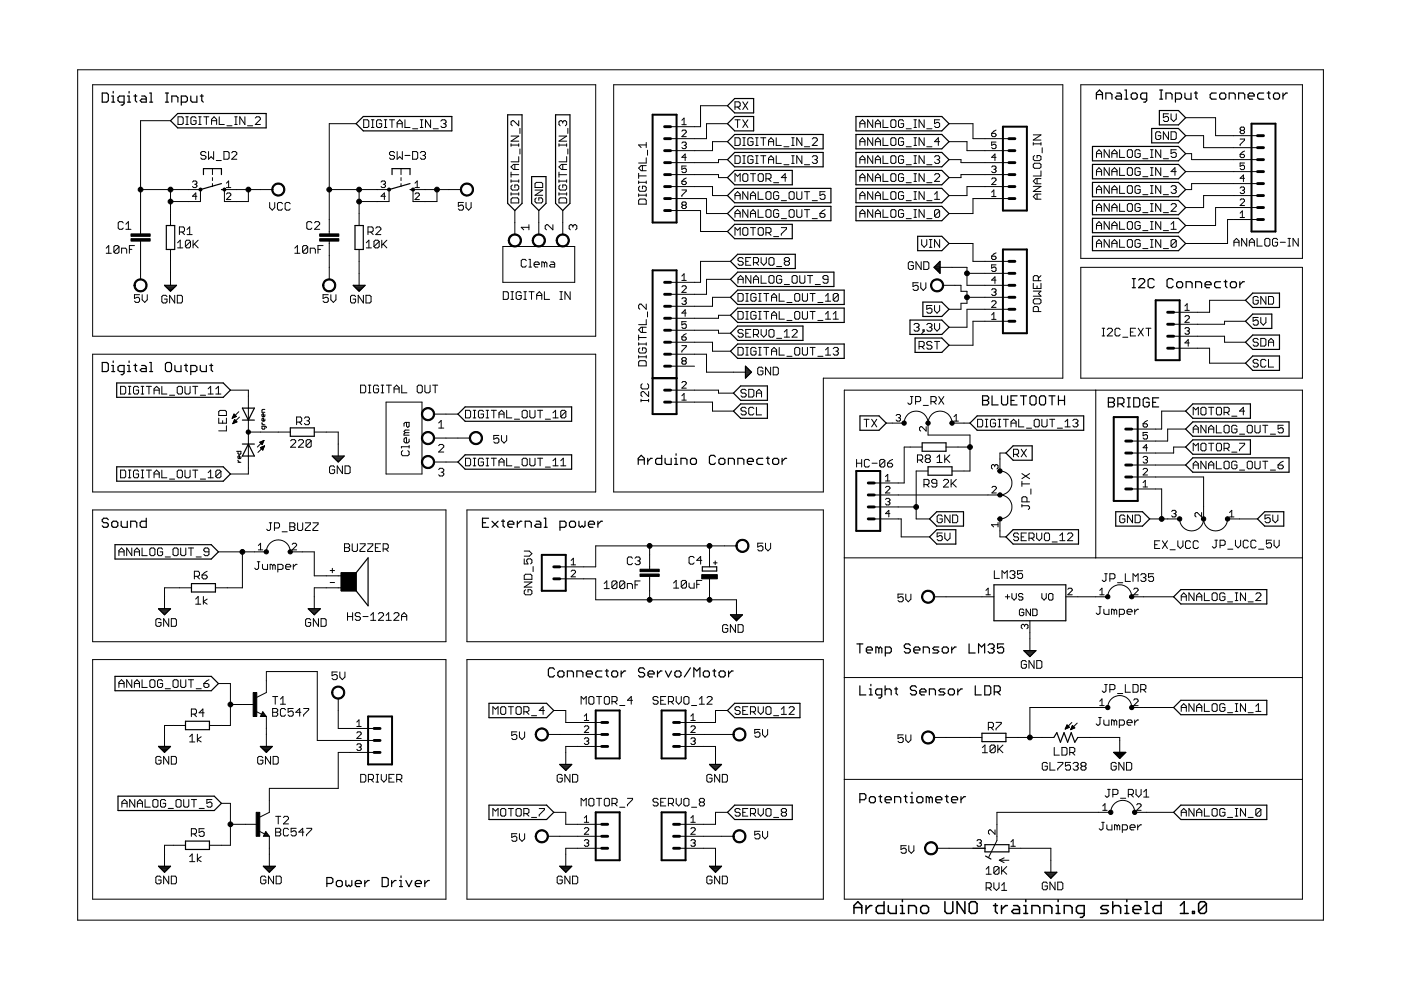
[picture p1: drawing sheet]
<svg xmlns="http://www.w3.org/2000/svg" width="297mm" height="210mm" viewBox="0 0 297 210" stroke-linecap="round" stroke-linejoin="round" font-family="sans-serif">
<g fill="none" stroke="#000" stroke-width=".21">
<path d="M16.5 14.8h264.1v180.3h-264.1zM19.6 18h106.7v53.3h-106.7zM130.1 18h95.2v62.2h-50.7v24.1h-44.5zM229.2 18h46.9v36.8h-46.9zM36.2 25.6h-6.4v24M37.7 24.8h.9l.2 .2v1.1l-.2 .3h-.9zM39.4 26.4h.5M39.4 24.8h.5M39.7 24.8v1.6M40.8 38.6l.2-.2h.5l.2 .2-.2 .5M41.3 39.1h.2M41.5 39.1l.2 .2-.2 .5h-.5l-.2-.3"/>
<path d="M41.6 25l-.3-.2h-.6l-.2 .2v1.1l.2 .3h.6l.3-.3v-.5h-.6M42.1 26.4h.6M42.1 24.8h.6M42.4 24.8v1.6M43.2 24.8h1.1M43.7 32.4l-.3-.3h-.6l-.2 .3v.3l.2 .3h.6l.3 .2v.3l-.3 .3h-.6l-.2-.3M43.8 24.8v1.6M44.2 32.1v1.7l.5-.6 .6 .6v-1.7M44.9 25.6h1M44.9 26.4v-1.1l.5-.5 .5 .5v1.1M45 35.8v1.2M45 37.7v.6"/>
<path d="M45 38.9v.7M45.8 34h1.1M46.5 24.8v1.6h1.1M47.5 32.1h.8l.3 .3v1.1l-.3 .3h-.8zM48 39.8h.9M48 38.8l.5-.4v1.4M48.1 26.7h1.1M49.1 32.4l.3-.3h.5l.3 .3v.3l-1.1 1.1h1.1M49.8 26.4h.5M49.8 24.8h.5M50 24.8v1.6M51.9 24.8v1.6l-1.1-1.6v1.6"/>
<path d="M52.5 26.7h1.1M54.1 25l.3-.2h.5l.3 .2v.3l-1.1 1.1h1.1M75.5 26.2h-5.7v23.4M77.1 25.4h.8l.3 .3v1.1l-.3 .2h-.8zM78.7 25.4h.6M78.7 27h.6M79 25.4v1.6M80.8 38.6l.2-.2h.5l.2 .2-.2 .5M80.9 25.7l-.3-.3h-.5l-.3 .3v1.1l.3 .2h.5l.3-.2v-.6h-.5M81.3 39.1h.2M81.5 25.4h.5M81.5 27h.5"/>
<path d="M81.5 39.1l.2 .2-.2 .5h-.5l-.2-.3M81.7 25.4v1.6M82.6 25.4h1.1M83.1 25.4v1.6M83.7 32.4l-.3-.3h-.6l-.2 .3v.3l.2 .3h.6l.3 .2v.3l-.3 .3h-.6l-.2-.3M84.2 27v-1l.6-.6 .5 .6v1M84.2 32.1v1.7l.6-.6 .5 .6v-1.7M84.2 26.2h1.1M85 35.8v1.2M85 37.7v.6M85 38.9v.7M85.9 33h1"/>
<path d="M85.9 25.4v1.6h1M87.5 32.1h.8l.3 .3v1.1l-.3 .3h-.8zM87.5 27.3h1.1M88 38.8l.5-.4v1.4M88 39.8h.9M89.1 32.4l.3-.3h.5l.3 .3v.3l-.3 .3M89.1 25.4h.6M89.1 27h.6M89.4 25.4v1.6M89.7 33h.2M89.9 33l.3 .2v.3l-.3 .3h-.5l-.3-.3M91.3 25.4v1.6l-1.1-1.6v1.6"/>
<path d="M91.8 27.3h1.1M93.5 25.7l.2-.3h.6l.3 .3v.3l-.3 .2M94 26.2h.3M94.3 26.2l.3 .3v.3l-.3 .2h-.6l-.2-.2M108.4 30.8h1.6M108.4 38.4h1.6M108.4 30.5v.5M108.4 36.5v1.1M108.4 38.1v.6M108.4 37h1.6M108.4 28.9h1.6l-1.6 1h1.6M108.6 39.2l-.2 .3v.5l.2 .3h1.1l.3-.3v-.5l-.3-.3h-.5v.6"/>
<path d="M109.2 34.9v1M110 34.9h-1.1l-.5 .5 .5 .5h1.1M110 25.6v1.1l-1.1-1.1h-.3l-.2 .2v.6l.2 .3M110 30.5v.5M110 33.2v1.1h-1.6M110 38.1v.6M110.2 27.2v1.1M110.2 31.6v1.1M113.4 38.9l.3-.2h1.1l.3 .2v.9h-1.7zM118.5 30.8h1.6M118.5 38.4h1.6M118.5 37h1.6"/>
<path d="M118.5 28.9h1.6l-1.6 1h1.6M118.5 30.5v.5M118.5 36.5v1.1M118.5 38.1v.6M118.8 39.2l-.3 .3v.5l.3 .3h1.1l.2-.3v-.5l-.2-.3h-.6v.6M119.3 25.8l-.3-.2h-.2l-.3 .2v.6l.3 .3M119.3 25.8l.3-.2h.3l.2 .2v.6l-.2 .3M119.3 25.8v.3M119.3 34.9v1M120.1 34.9h-1.1l-.5 .5 .5 .5h1.1M120.1 33.2v1.1h-1.6M120.1 30.5v.5"/>
<path d="M120.1 38.1v.6M120.4 27.2v1.1M120.4 31.6v1.1M135.4 37.3h1.6M135.4 36.7v1.1M135.4 38.4v.5M135.4 38.7h1.6M135.7 39.5l-.3 .3v.5l.3 .3h1.1l.2-.3v-.5l-.2-.3h-.6v.5M136.2 35.1v1.1M137 30.2v1.1M137 33.5v1.1h-1.6M137 38.4v.5"/>
<path d="M137 35.1h-1.1l-.5 .5 .5 .6h1.1M137 30.7h-1.6l.5 .6M137.3 31.8v1.1M142.2 39.6h8.9v1.9h3.1M142.2 37h10.1v.7h1.9M144.6 38.4h.7l.2 .5-.2 .2h-.5l-.2-.2zM144.6 30.4l.2-.3h.5l.2 .3-.2 .4M144.6 27.8l.2-.2h.5l.2 .2v.2l-.9 1h.9M144.6 25.5l.4-.5v1.4M144.6 26.4h.9M145 30.8h.3M145.3 30.8l.2 .3-.2 .4h-.5l-.2-.2"/>
<path d="M145.5 35.2h-.9v.7l.7-.2 .2 .2v.5l-.2 .2h-.5l-.2-.2M145.5 33.4h-.9l.7-.7v1.4M145.5 37.7l-.9 .7M154.2 26.2h-4.4v3.2h-7.6M154.2 30h-3.1v1.9h-8.9M154.2 33.8h-1.9v.7h-10.1M154.2 22.4h-5.7v4.5h-6.3M155.8 22.7h.9l.2-.3v-.5l-.2-.3h-.9v1.6M155.8 29.2h.9l.2 .3v1.1l-.2 .2h-.9zM155.8 33h.9l.2 .3v1.1l-.2 .2h-.9zM155.8 38.5v-1.7l.6 .6 .5-.6v1.7M155.8 25.4h1.1"/>
<path d="M156.4 22.7l.5 .5M156.4 25.4v1.6M157.5 21.6l1.1 1.6M157.5 25.4l1.1 1.6M157.5 30.8h.5M157.5 29.2h.5M157.5 34.6h.5M157.5 33h.5M157.8 36.8h.5l.3 .3v1.1l-.3 .3h-.5l-.3-.3v-1.1zM157.8 29.2v1.6M157.8 33v1.6M158.6 21.6l-1.1 1.6"/>
<path d="M158.6 25.4l-1.1 1.6M159.1 36.8h1.1M159.7 29.5l-.3-.3h-.6l-.2 .3v1.1l.2 .2h.6l.3-.2v-.6h-.6M159.7 33.3l-.3-.3h-.6l-.2 .3v1.1l.2 .2h.6l.3-.2v-.6h-.6M159.7 36.8v1.7M160.2 30.8h.5M160.2 29.2h.5M160.2 34.6h.5M160.2 33h.5M160.5 29.2v1.6M160.5 33v1.6M161 36.8h.6l.2 .3v1.1l-.2 .3h-.6l-.3-.3v-1.1z"/>
<path d="M161.3 29.2h1.1M161.3 33h1.1M161.8 29.2v1.6M161.8 33v1.6M162.4 37.9h.8l.3-.2v-.6l-.3-.3h-.8v1.7M162.9 37.9l.6 .6M162.9 30.8v-1l.6-.6 .5 .6v1M162.9 34.6v-1l.6-.6 .5 .6v1M162.9 30h1.1M162.9 33.8h1.1M164 38.7h1.1M164.6 29.2v1.6h1.1"/>
<path d="M164.6 33v1.6h1.1M166.2 31.1h1.1M166.2 34.9h1.1M166.8 37.7h-1.1l.8-.9v1.7M167.9 30.8h.5M167.9 29.2h.5M167.9 34.6h.5M167.9 33h.5M168.1 29.2v1.6M168.1 33v1.6M170 29.2v1.6l-1.1-1.6v1.6M170 33v1.6l-1.1-1.6v1.6"/>
<path d="M170.6 31.1h1.1M170.6 34.9h1.1M172.2 33.3l.3-.3h.5l.3 .3v.3l-.3 .2M172.2 29.5l.3-.3h.5l.3 .3v.3l-1.1 1h1.1M172.7 33.8h.3M173 33.8l.3 .3v.3l-.3 .2h-.5l-.3-.2M182.3 30.8v-1l.6-.6 .5 .6v1M182.3 37.7h1.1M182.3 27v-1l.6-.6 .5 .6v1M182.3 34.6v-1l.6-.6 .5 .6v1M182.3 38.5v-1.1l.6-.6 .5 .6v1.1M182.3 26.2h1.1"/>
<path d="M182.3 30h1.1M182.3 33.8h1.1M185 25.4v1.6l-1-1.6v1.6M185 29.2v1.6l-1-1.6v1.6M185 33v1.6l-1-1.6v1.6M185 36.8v1.7l-1-1.7v1.7M185.6 34.6v-1l.5-.6 .6 .6v1M185.6 37.7h1.1M185.6 26.2h1.1M185.6 27v-1l.5-.6 .6 .6v1M185.6 30.8v-1l.5-.6 .6 .6v1M185.6 38.5v-1.1l.5-.6 .6 .6v1.1"/>
<path d="M185.6 30h1.1M185.6 33.8h1.1M187.2 36.8v1.7h1.1M187.2 25.4v1.6h1.1M187.2 29.2v1.6h1.1M187.2 33v1.6h1.1M189.1 36.8h.6l.2 .3v1.1l-.2 .3h-.6l-.2-.3v-1.1zM189.1 25.4h.6l.2 .3v1.1l-.2 .2h-.6l-.2-.2v-1.1zM189.1 29.2h.6l.2 .3v1.1l-.2 .2h-.6l-.2-.2v-1.1zM189.1 33h.6l.2 .3v1.1l-.2 .2h-.6l-.2-.2v-1.1zM191.6 25.7l-.3-.3h-.5l-.3 .3v1.1l.3 .2h.5l.3-.2v-.6h-.6M191.6 37.1l-.3-.3h-.5l-.3 .3v1.1l.3 .3h.5l.3-.3v-.5h-.6"/>
<path d="M191.6 29.5l-.3-.3h-.5l-.3 .3v1.1l.3 .2h.5l.3-.2v-.6h-.6M191.6 33.3l-.3-.3h-.5l-.3 .3v1.1l.3 .2h.5l.3-.2v-.6h-.6M192.1 38.7h1.1M192.1 27.3h1.1M192.1 31.1h1.1M192.1 34.9h1.1M193.8 25.4h.5M193.8 36.8h.5M193.8 38.5h.5M193.8 27h.5M193.8 30.8h.5M193.8 29.2h.5"/>
<path d="M193.8 34.6h.5M193.8 33h.5M194 25.4v1.6M194 29.2v1.6M194 33v1.6M194 36.8v1.7M195.9 25.4v1.6l-1-1.6v1.6M195.9 29.2v1.6l-1-1.6v1.6M195.9 33v1.6l-1-1.6v1.6M195.9 36.8v1.7l-1-1.7v1.7M196.5 38.7h1.1M196.5 27.3h1.1"/>
<path d="M196.5 31.1h1.1M196.5 34.9h1.1M198.1 33.3l.3-.3h.5l.3 .3v.3l-.3 .2M198.1 37.1l.3-.3h.5l.3 .3v.3l-1.1 1.1h1.1M198.7 33.8h.2M198.9 33.8l.3 .3v.3l-.3 .2h-.5l-.3-.2M199.2 25.4h-1.1v.8l.6-.2h.2l.3 .2v.6l-.3 .2h-.5l-.3-.2M199.2 30h-1.1l.8-.8v1.6M201.2 26.2h5.1v3.2h7.6M201.2 30h3.8v1.9h8.9M201.2 33.8h2.6v.7h10.1M210.2 38l.3-.3h.4l.3 .3v.2l-1 .9h1"/>
<path d="M210.2 28.3h.7l.3 .4-.3 .3h-.4l-.3-.3zM210.2 35.4l.3-.2h.4l.3 .2-.3 .5M210.7 35.9h.2M210.9 35.9l.3 .2-.3 .5h-.4l-.3-.2M211.2 30.1h-1v.7l.7-.2 .3 .2v.5l-.3 .2h-.4l-.3-.2M211.2 33.4h-1l.7-.7v1.4M211.2 27.6l-1 .7M213.9 39.6h-8.9v1.9h-3.8M213.9 37h-10.1v.7h-2.6M219.1 39.5h1.6l-1.6 1.1h1.6M219.1 30.2v.6M219.1 30.5h1.6"/>
<path d="M219.1 28.6h1.6l-1.6 1.1h1.6M219.4 33l-.3 .2v.6l.3 .3h1l.3-.3v-.6l-.3-.2h-.5v.5M219.4 34.6h1l.3 .3v.5l-.3 .3h-1l-.3-.3v-.5zM219.9 37.9v1.1M220.7 37.9h-1.1l-.5 .5 .5 .6h1.1M220.7 36.2v1.1h-1.6M220.7 30.2v.6M221 31.3v1.1M232.5 33.4v-1.1l.5-.6 .6 .6v1.1M232.5 37.2v-1.1l.5-.5 .6 .5v1.1M232.5 32.6h1.1M232.5 36.4h1.1"/>
<path d="M235.2 31.7v1.7l-1.1-1.7v1.7M235.2 35.6v1.6l-1.1-1.6v1.6M235.2 39.4v1.6l-1.1-1.6v1.6M235.7 32.6h1.1M235.7 33.4v-1.1l.6-.6 .5 .6v1.1M235.7 37.2v-1.1l.6-.5 .5 .5v1.1M235.7 36.4h1.1M237.4 31.7v1.7h1.1M237.4 35.6v1.6h1.1M237.4 39.4v1.6h1.1M239 32l.3-.3h.5l.3 .3v1.1l-.3 .3h-.5l-.3-.3zM239.3 35.6h.5l.3 .2v1.1l-.3 .3h-.5l-.3-.3v-1.1z"/>
<path d="M239.3 39.4h.5l.3 .2v1.1l-.3 .3h-.5l-.3-.3v-1.1zM241.7 32l-.2-.3h-.6l-.3 .3v1.1l.3 .3h.6l.2-.3v-.5h-.5M241.7 35.8l-.2-.2h-.6l-.3 .2v1.1l.3 .3h.6l.2-.3v-.5h-.5M241.7 39.6l-.2-.2h-.6l-.3 .2v1.1l.3 .3h.6l.2-.3v-.5h-.5M242.3 33.7h1.1M242.3 37.5h1.1M243.9 33.4h.6M243.9 31.7h.6M243.9 37.2h.6M243.9 35.6h.6M243.9 39.4h.6M244.2 31.7v1.7"/>
<path d="M244.2 35.6v1.6M244.2 39.4v1.6M246.1 28.2l-.3-.3h-.5l-.3 .3v1.1l.3 .3h.5l.3-.3v-.5h-.5M246.1 31.7v1.7l-1.1-1.7v1.7M246.1 35.6v1.6l-1.1-1.6v1.6M246.1 39.4v1.6l-1.1-1.6v1.6M246.7 33.7h1M246.7 37.5h1M247.7 24.1h-1v.9l.5-.3h.3l.2 .3v.5l-.2 .3h-.6l-.2-.3M247.7 27.9v1.7l-1-1.7v1.7M248.3 27.9h.8l.3 .3v1.1l-.3 .3h-.8zM248.3 24.1v1.1l.5 .6 .6-.6v-1.1"/>
<path d="M248.3 39.6l.3-.2h.5l.3 .2v.3l-.3 .3M249.4 31.7h-1.1v.9l.5-.3h.3l.3 .3v.5l-.3 .3h-.5l-.3-.3M249.4 36.4h-1.1l.8-.8v1.6M251.4 32.6h1.2v1.2h14M251.4 36.4h15.2M251.4 28.8h3.8v2.5h11.4M251.4 25h6.3v3.8h8.9M262.9 29.5h1v.2l-1 .9v.3M262.9 32.7h.7l.3 .5-.3 .2h-.4l-.3-.2zM262.9 39.9l.3-.3h.4l.3 .3-.3 .4M263.2 27.6l-.3-.2 .3-.5h.4l.3 .3-.3 .4M263.2 27.6l-.3 .3 .3 .4h.4l.3-.2-.3-.5"/>
<path d="M263.2 27.6h.4M263.9 34.6h-1v.7l.7-.3 .3 .3v.4l-.3 .3h-.4l-.3-.3M263.9 37.8h-1l.7-.7v1.4M263.9 32l-1 .7M266.6 38.9h-14v1.3h-1.2M22.5 52.6l.6-.5v1.6M22.5 53.7h1.1M25.2 52.3v1.1l-.2 .3h-.6l-.2-.3M25.2 52.3l-.2-.2h-.6l-.2 .2v1.1M25.2 52.3l-1 1.1M25.8 53.7v-1.1h.8l.3 .3v.8M26.1 47.3l-.2-.3h-.6l-.2 .3v1l.2 .3h.6l.2-.3"/>
<path d="M26.7 48.6h1.1M26.7 47.5l.5-.5v1.6M27.4 52.9h.6M28.5 52.1h-1.1v1.6M29.8 40.2h12.7v2.5h-6.3M29.8 51.1v8.1M36.2 40.2v7.6M36.2 52.9v7.6M37.7 51.5l.5-.6v1.7M37.7 52.6h1.1M38 49.2h.8l.3-.3v-.5l-.3-.3h-.8v1.6M38.6 49.2l.5 .5"/>
<path d="M39.7 48.7l.5-.6v1.6M39.7 49.7h1M40.4 51.2v1.1l-.3 .3h-.5l-.3-.3M40.4 51.2l-.3-.3h-.5l-.3 .3v1.1M40.4 51.2l-1.1 1.1M40.9 50.9v1.7M41.2 51.7l.8 .9M41.7 41.6h-.9l.7-.7v1.4M42 50.9l-1.1 1.1M48 41.1l.2-.2h.5l.2 .2v.3l-.9 .9h.9M52.7 40.2v2.5h-5.1v-2.5h10.1M57.2 42.9v1.1l.5 .6 .6-.6v-1.1"/>
<path d="M59.9 43.2l-.3-.3h-.5l-.3 .3v1.1l.3 .3h.5l.3-.3M61.5 43.2l-.2-.3h-.6l-.2 .3v1.1l.2 .3h.6l.2-.3M62.5 53.7h1.1M62.5 52.6l.6-.5v1.6M65.2 52.3v1.1l-.2 .3h-.6l-.2-.3M65.2 52.3l-.2-.2h-.6l-.2 .2v1.1M65.2 52.3l-1 1.1M65.8 53.7v-1.1h.8l.3 .3v.8M66.1 47.3l-.2-.3h-.6l-.3 .3v1l.3 .3h.6l.2-.3M66.7 47.3l.3-.3h.5l.3 .3v.2l-1.1 1.1h1.1M67.4 52.9h.6M68.5 52.1h-1.1v1.6"/>
<path d="M69.8 40.2h12.7v2.5h-6.4M69.8 51.1v8.1M76.1 40.2v7.6M76.1 52.9v7.6M77.7 52.6h1M77.7 51.5l.5-.6v1.7M78 49.2h.8l.3-.3v-.5l-.3-.3h-.8v1.6M78.6 49.2l.5 .5M79.7 48.4l.2-.3h.6l.3 .3v.3l-1.1 1h1.1M80.4 51.2v1.1l-.3 .3h-.5l-.3-.3M80.4 51.2l-.3-.3h-.5l-.3 .3v1.1M80.4 51.2l-1.1 1.1"/>
<path d="M80.9 50.9v1.7M81.2 51.7l.8 .9M81.7 41.6h-.9l.7-.7v1.4M82 50.9l-1.1 1.1M88 41.1l.2-.2h.5l.2 .2v.3l-.9 .9h.9M92.6 40.2v2.5h-5v-2.5h10.1M98.3 42.9h-1.1v.9l.5-.3h.3l.3 .3v.5l-.3 .3h-.5l-.3-.3M98.8 42.9v1.1l.6 .6 .5-.6v-1.1M106.6 52.3h15.3v7.6h-15.3zM108.4 41.1h1.6M108.4 40.9v.5M108.6 42h1.1l.3 .2v.8h-1.6v-.8z"/>
<path d="M109.2 44.6v5.1M110 40.9v.5M111.6 55.3l-.3-.3h-.5l-.3 .3v1l.3 .3h.5l.3-.3M112.1 55h.3v1.6M112.1 56.6h.6M112.1 48.2h-1.6l.5 .5M112.1 47.6v1.1M113.2 56.1h1.1v-.3l-.3-.3h-.5l-.3 .3v.5l.3 .3h.5M113.4 40.3h1.7l-1.7 1.1h1.7M113.7 42l-.3 .2v.6l.3 .2h1.1l.3-.2v-.6l-.3-.2h-.6v.5M114.2 44.6v5.1M115.4 55.8l-.3-.3h-.2v1.1"/>
<path d="M115.4 55.8v.8M115.4 55.8l.3-.3 .3 .3v.8M116.8 55.5h.5l.3 .3v.8h-.8l-.3-.3 .3-.2h.8M117.2 47.6v1.1l-1.1-1.1h-.2l-.3 .3v.6l.3 .2M118.5 41.1h1.6M118.5 40.9v.5M118.8 42h1.1l.2 .2v.8h-1.6v-.8zM119.3 44.6v5.1M120.1 40.9v.5M121.5 47.9l-.3-.3h-.3l-.2 .3v.6l.2 .2M121.5 47.9l.3-.3h.2l.3 .3v.6l-.3 .2M121.5 47.9v.3"/>
<path d="M135.4 41.1v.6M135.4 41.4h1.6M135.7 42.2h1.1l.2 .3v.8h-1.6v-.8zM137 41.1v.6M142.2 42.1h7.6v3.2h4.4M142.2 44.6h6.3v4.5h5.7M144.6 58.5l.4-.4v1.4M144.6 40.3h.9v.2l-.9 .9v.3M144.6 59.5h.9M144.8 43.5l-.2-.2 .2-.5h.5l.2 .3-.2 .4M144.8 43.5l-.2 .3 .2 .4h.5l.2-.2-.2-.5M144.8 43.5h.5"/>
<path d="M154.9 55.4h-6.4v4.5h-6.3M154.9 59.2h-5.1v3.2h-7.6M155.8 42.3v-1.1l.6-.6 .5 .6v1.1M155.8 46.1v-1.1l.6-.6 .5 .6v1.1M155.8 49.9v-1.6l.6 .5 .5-.5v1.6M155.8 41.5h1.1M155.8 45.3h1.1M156.5 59.2h1.1M157.6 54.9l-.3-.3h-.6l-.2 .3v.3l.2 .2h.6l.3 .3v.3l-.3 .2h-.6l-.2-.2M157.8 48.3h.5l.3 .2v1.1l-.3 .3h-.5l-.3-.3v-1.1zM158.1 55.4h.5M158.6 40.6v1.7l-1.1-1.7v1.7"/>
<path d="M158.6 44.4v1.7l-1.1-1.7v1.7M159.1 41.5h1.1M159.1 42.3v-1.1l.6-.6 .5 .6v1.1M159.1 46.1v-1.1l.6-.6 .5 .6v1.1M159.1 45.3h1.1M159.1 48.3h1.1M159.2 58.4v1.6l-1.1-1.6v1.6M159.2 54.6h-1.1v1.6h1.1M159.7 48.3v1.6M159.7 55.7h.9l.2-.3v-.5l-.2-.3h-.9v1.6M159.7 59.2h1.1M160.3 55.7l.5 .5"/>
<path d="M160.7 40.6v1.7h1.1M160.7 48.5l.3-.2h.6l.2 .2v1.1l-.2 .3h-.6l-.3-.3zM160.7 44.4v1.7h1.1M161.4 54.6v1.1l.5 .5 .6-.5v-1.1M161.4 58.4v1.6h1.1M162.4 49.3h.8l.3-.2v-.6l-.3-.2h-.8v1.6M162.7 40.6h.5l.3 .3v1.1l-.3 .3h-.5l-.3-.3v-1.1zM162.7 44.4h.5l.3 .3v1.1l-.3 .3h-.5l-.3-.3v-1.1zM162.9 49.3l.6 .6M163.3 58.4h.5l.3 .3v1.1l-.3 .2h-.5l-.3-.2v-1.1zM163.3 54.6h.5l.3 .3v1.1l-.3 .2h-.5l-.3-.2v-1.1zM164 50.2h1.1"/>
<path d="M164.7 56.5h1M165.1 40.9l-.3-.3h-.5l-.3 .3v1.1l.3 .3h.5l.3-.3v-.5h-.5M165.1 44.7l-.3-.3h-.5l-.3 .3v1.1l.3 .3h.5l.3-.3v-.5h-.5M165.7 42.5h1.1M165.7 46.4h1.1M165.7 48.3h1.1v.2l-1.1 1.1v.3M165.7 58.7l-.2-.3h-.6l-.2 .3v1.1l.2 .2h.6l.2-.2v-.6h-.5M166.6 55.4l-.3-.2v-.3l.3-.3h.5l.3 .3v.3l-.3 .2M166.6 55.4h.5M166.6 55.4l-.3 .3v.3l.3 .2h.5l.3-.2v-.3l-.3-.3M167.6 44.4h.5l.3 .3v1.1l-.3 .3h-.5l-.3-.3v-1.1zM167.6 40.6h.5l.3 .3v1.1l-.3 .3h-.5l-.3-.3v-1.1z"/>
<path d="M168.2 58.4h.5l.3 .3v1.1l-.3 .2h-.5l-.3-.2v-1.1zM168.9 40.6v1.4l.3 .3h.6l.2-.3v-1.4M168.9 44.4v1.4l.3 .3h.6l.2-.3v-1.4M169.6 58.4v1.4l.2 .2h.6l.2-.2v-1.4M170.6 40.6h1.1M170.6 44.4h1.1M171.1 40.6v1.7M171.1 44.4v1.7M171.2 58.4h1.1M171.7 58.4v1.6M172.2 42.5h1.1M172.2 46.4h1.1"/>
<path d="M173.8 45.3h.9l.2 .2v.3l-.2 .3h-.6l-.3-.3zM174.9 40.6h-1.1v.9l.6-.3h.3l.2 .3v.5l-.2 .3h-.6l-.3-.3M174.9 44.4l-1.1 .9M175.6 59.2h-.8l-.3-.2v-.3l.3-.3h.5l.3 .3v1.1l-.3 .2h-.5l-.3-.2M182.3 41.5h1.1M182.3 45.3h1.1M182.3 42.3v-1.1l.6-.6 .5 .6v1.1M182.3 46.1v-1.1l.6-.6 .5 .6v1.1M185 40.6v1.7l-1-1.7v1.7M185 44.4v1.7l-1-1.7v1.7M185.6 41.5h1.1M185.6 45.3h1.1"/>
<path d="M185.6 42.3v-1.1l.5-.6 .6 .6v1.1M185.6 46.1v-1.1l.5-.6 .6 .6v1.1M187.2 40.6v1.7h1.1M187.2 44.4v1.7h1.1M189.1 40.6h.6l.2 .3v1.1l-.2 .3h-.6l-.2-.3v-1.1zM189.1 44.4h.6l.2 .3v1.1l-.2 .3h-.6l-.2-.3v-1.1zM191.6 40.9l-.3-.3h-.5l-.3 .3v1.1l.3 .3h.5l.3-.3v-.5h-.6M191.6 44.7l-.3-.3h-.5l-.3 .3v1.1l.3 .3h.5l.3-.3v-.5h-.6M192.1 42.5h1.1M192.1 46.4h1.1M193.7 55.8l-.3-.3h-.6l-.2 .3v1.1l.2 .2h.6l.3-.2v-.6h-.6M193.8 42.3h.5"/>
<path d="M193.8 40.6h.5M193.8 46.1h.5M193.8 44.4h.5M194 40.6v1.7M194 44.4v1.7M194.7 59.9h-1.1v.8l.5-.2h.3l.3 .2v.6l-.3 .3h-.6l-.2-.3M195.2 59.9v1.1l.5 .6 .6-.6v-1.1M195.3 55.5v1.6l-1.1-1.6v1.6M195.4 50.8v1.1l.5 .5 .6-.5v-1.1M195.9 55.5h.8l.2 .3v1.1l-.2 .2h-.8zM195.9 40.6v1.7l-1-1.7v1.7M195.9 44.4v1.7l-1-1.7v1.7"/>
<path d="M196.5 42.5h1.1M196.5 46.4h1.1M197 52.4h.6M197 50.8h.6M197.3 50.8v1.6M198.1 42.3h1.1M198.1 41.2l.6-.6v1.7M199.2 44.7l-.3-.3h-.5l-.3 .3v1.1M199.2 50.8v1.6l-1.1-1.6v1.6M199.2 44.7v1.1l-.3 .3h-.5l-.3-.3M199.2 44.7l-1.1 1.1M199.3 56.7h5.7v3.8h8.9"/>
<path d="M201.2 51.6h5.1v3.8h7.6M205 58h8.9M210.2 40.7l.5-.4v1.4M210.2 41.7h1M210.2 54.3h.7l.3 .5-.3 .2h-.4l-.3-.2zM211.2 56.2h-1v.7l.7-.3 .3 .3v.4l-.3 .3h-.4l-.3-.3M211.2 59.4h-1l.7-.7v1.4M211.2 53.6l-1 .7M213.9 42.1h-7.6v3.2h-5.1M219.9 41.1v1.1M220.2 59.5v-.8l-.3-.3h-.5l-.3 .3v.8h1.6M220.7 41.1h-1.1l-.5 .6 .5 .5h1.1"/>
<path d="M220.7 58.4l-.5 .6M229.2 56.7h46.9v23.5h-46.9zM232.5 41v-1.1l.5-.5 .6 .5v1.1M232.5 44.8v-1.1l.5-.5 .6 .5v1.1M232.5 48.6v-1.1l.5-.5 .6 .5v1.1M232.5 52.4v-1l.5-.6 .6 .6v1M232.5 40.2h1.1M232.5 44h1.1M232.5 47.8h1.1M232.5 51.6h1.1M235.2 43.2v1.6l-1.1-1.6v1.6M235.2 47v1.6l-1.1-1.6v1.6"/>
<path d="M235.2 50.8v1.6l-1.1-1.6v1.6M235.7 41v-1.1l.6-.5 .5 .5v1.1M235.7 44.8v-1.1l.6-.5 .5 .5v1.1M235.7 48.6v-1.1l.6-.5 .5 .5v1.1M235.7 52.4v-1l.6-.6 .5 .6v1M235.7 40.2h1.1M235.7 44h1.1M235.7 47.8h1.1M235.7 51.6h1.1M237.4 43.2v1.6h1.1M237.4 47v1.6h1.1M237.4 50.8v1.6h1.1"/>
<path d="M239.3 43.2h.5l.3 .3v1l-.3 .3h-.5l-.3-.3v-1zM239.3 47h.5l.3 .3v1l-.3 .3h-.5l-.3-.3v-1zM239.3 50.8h.5l.3 .3v1.1l-.3 .2h-.5l-.3-.2v-1.1zM241.7 43.5l-.2-.3h-.6l-.3 .3v1l.3 .3h.6l.2-.3v-.5h-.5M241.7 47.3l-.2-.3h-.6l-.3 .3v1l.3 .3h.6l.2-.3v-.5h-.5M241.7 51.1l-.2-.3h-.6l-.3 .3v1.1l.3 .2h.6l.2-.2v-.6h-.5M242.3 41.3h1.1M242.3 45.1h1.1M242.3 48.9h1.1M242.3 52.7h1.1M243.9 41h.6M243.9 44.8h.6"/>
<path d="M243.9 43.2h.6M243.9 48.6h.6M243.9 47h.6M243.9 52.4h.6M243.9 50.8h.6M244.2 43.2v1.6M244.2 47v1.6M244.2 50.8v1.6M246.1 43.2v1.6l-1.1-1.6v1.6M246.1 47v1.6l-1.1-1.6v1.6M246.1 50.8v1.6l-1.1-1.6v1.6M246.7 41.3h1"/>
<path d="M246.7 45.1h1M246.7 48.9h1M246.7 52.7h1M248.3 43.5l.3-.3h.5l.3 .3v.2l-1.1 1.1h1.1M248.3 48.6h1.1M248.3 47.5l.5-.5v1.6M248.8 40.2h.3M249.1 40.2l.3 .2v.3l-.3 .3h-.5l-.3-.3M249.4 51.1l-.3-.3h-.5l-.3 .3v1.1M249.4 51.1v1.1l-.3 .2h-.5l-.3-.2M249.4 51.1l-1.1 1.1M261.6 52.2v-1.1l.5-.6 .6 .6v1.1"/>
<path d="M261.6 51.4h1.1M262.9 42.4l.3-.2h.4l.3 .2v.3l-1 .9h1M262.9 45.2l.5-.5v1.4M262.9 46.1h1M263.4 40.3h.2M263.6 40.3l.3 .3-.3 .4h-.4l-.3-.2M264.3 50.5v1.7l-1.1-1.7v1.7M264.9 51.4h1.1M264.9 52.2v-1.1l.5-.6 .6 .6v1.1M266.5 50.5v1.7h1.1M266.6 41.5h-11.4v2.5h-3.8M266.6 44h-8.9v3.8h-6.3"/>
<path d="M266.6 46.5h-6.3v5.1h-8.9M268.2 50.8l.2-.3h.6l.2 .3v1.1l-.2 .3h-.6l-.2-.3zM270.9 50.8l-.3-.3h-.5l-.3 .3v1.1l.3 .3h.5l.3-.3v-.5h-.6M271.4 51.4h1.1M273.1 52.2h.5M273.1 50.5h.5M273.3 50.5v1.7M275.3 50.5v1.7l-1.1-1.7v1.7M19.6 75.1h106.7v29.2h-106.7zM29.6 62.5h-1.1v.8l.5-.3h.3l.3 .3v.5l-.3 .3h-.5l-.3-.3M30.1 62.5v1.1l.6 .5 .5-.5v-1.1M35.4 62.9l-.3-.3h-.5l-.3 .3v1.1l.3 .2h.5l.3-.2v-.6h-.5"/>
<path d="M37 62.6v1.6l-1-1.6v1.6M37.6 62.6h.8l.3 .3v1.1l-.3 .2h-.8zM69.6 62.5h-1.1v.8l.5-.3h.3l.3 .3v.5l-.3 .3h-.5l-.3-.3M70.1 62.5v1.1l.6 .5 .5-.5v-1.1M75.4 62.9l-.3-.3h-.5l-.3 .3v1.1l.3 .2h.5l.3-.2v-.6h-.5M77 62.6v1.6l-1.1-1.6v1.6M77.6 62.6h.8l.3 .3v1.1l-.3 .2h-.8zM106.7 61.8h.8l.3 .3v1.1l-.3 .3h-.8zM108.3 63.5h.6M108.3 61.8h.6M108.6 61.8v1.7M110.5 62.1l-.3-.3h-.5l-.3 .3v1.1l.3 .3h.5l.3-.3v-.5h-.5"/>
<path d="M111.1 63.5h.5M111.1 61.8h.5M111.3 61.8v1.7M112.2 61.8h1M112.7 61.8v1.7M113.8 62.7h1.1M113.8 63.5v-1.1l.5-.6 .6 .6v1.1M115.4 61.8v1.7h1.1M118.7 63.5h.6M118.7 61.8h.6M119 61.8v1.7M120.9 61.8v1.7l-1.1-1.7v1.7"/>
<path d="M135.4 71v1.1M135.4 72.7v.5M135.4 75.4v.5M135.4 75.6h1.6M135.4 72.9h1.6M135.4 71.6h1.6M135.7 73.8l-.3 .2v.6l.3 .2h1.1l.2-.2v-.6l-.2-.2h-.6v.5M135.7 76.5h1.1l.2 .3v.8h-1.6v-.8zM136.2 69.4v1.1M137 64.5v1.1l-1.1-1.1h-.2l-.3 .2v.6l.3 .3M137 67.8v1h-1.6M137 72.7v.5"/>
<path d="M137 75.4v.5M137 69.4h-1.1l-.5 .5 .5 .6h1.1M137.3 66.1v1.1M142.2 75.1h7.6v3.8h8.3M142.2 72.6h8.9v1.9h3.8M142.2 70h10.1v.7h2.6M142.2 77.6h5.1M144.6 73.3h.9v.2l-.9 .9v.3M144.6 60.8l.2-.2h.5l.2 .2v.3l-.9 .9h.9M144.6 63.4l.2-.3h.5l.2 .3-.2 .4M144.6 71.4h.7l.2 .5-.2 .2h-.5l-.2-.2zM144.8 76.5l-.2-.2 .2-.5h.5l.2 .3-.2 .4"/>
<path d="M144.8 76.5l-.2 .3 .2 .4h.5l.2-.2-.2-.5M144.8 76.5h.5M145 63.8h.3M145.3 63.8l.2 .3-.2 .4h-.5l-.2-.2M145.5 68.2h-.9v.7l.4-.2 .5 .2v.5l-.2 .2h-.5l-.2-.2M145.5 66.4h-.9l.7-.7v1.4M145.5 70.7l-.9 .7M154.9 63h-3.8v1.9h-8.9M154.9 66.8h-2.6v.7h-10.1M156.5 73.7h.8l.3 .2v1.1l-.3 .3h-.8zM156.5 60v-1l.5-.6 .6 .6v1M156.5 62.2h.8l.3 .3v1.1l-.3 .3h-.8z"/>
<path d="M156.5 66h.8l.3 .3v1.1l-.3 .3h-.8zM157.6 70.1l-.3-.3h-.6l-.2 .3v.3l.2 .3h.6l.3 .2v.3l-.3 .3h-.6l-.2-.3M158.1 67.7h.5M158.1 66h.5M158.1 63.9h.5M158.1 62.2h.5M158.1 75.3h.5M158.1 73.7h.5M158.1 70.7h.5M158.4 62.2v1.7M158.4 66v1.7M158.4 73.7v1.6"/>
<path d="M159.2 69.8h-1.1v1.7h1.1M159.7 70.9h.9l.2-.2v-.6l-.2-.3h-.9v1.7M159.7 60v-1l.6-.6 .5 .6v1M160.3 62.5l-.3-.3h-.5l-.3 .3v1.1l.3 .3h.5l.3-.3v-.6h-.6M160.3 66.3l-.3-.3h-.5l-.3 .3v1.1l.3 .3h.5l.3-.3v-.6h-.6M160.3 73.9l-.3-.2h-.5l-.3 .2v1.1l.3 .3h.5l.3-.3v-.5h-.6M160.3 70.9l.5 .6M160.8 67.7h.6M160.8 66h.6M160.8 63.9h.6M160.8 62.2h.6M160.8 75.3h.6"/>
<path d="M160.8 73.7h.6M161.1 62.2v1.7M161.1 66v1.7M161.1 73.7v1.6M161.4 69.8v1.1l.5 .6 .6-.6v-1.1M161.8 78.1l-.3-.2h-.6l-.2 .2v1.1l.2 .3h.6l.3-.3v-.5h-.6M161.9 66h1.1M161.9 62.2h1.1M161.9 73.7h1.1M162.5 62.2v1.7M162.5 66v1.7M162.5 73.7v1.6"/>
<path d="M163 70.1l.3-.3h.5l.3 .3v1.1l-.3 .3h-.5l-.3-.3zM163.4 77.9v1.6l-1.1-1.6v1.6M163.6 63h1.1M163.6 66.8h1.1M163.6 63.9v-1.1l.5-.6 .6 .6v1.1M163.6 67.7v-1.1l.5-.6 .6 .6v1.1M163.6 75.3v-1.1l.5-.5 .6 .5v1.1M163.6 74.5h1.1M163.9 77.9h.8l.3 .2v1.1l-.3 .3h-.8zM164.7 71.7h1M165.2 66v1.7h1.1M165.2 62.2v1.7h1.1"/>
<path d="M165.2 73.7v1.6h1.1M166.3 71.5h1.1M166.3 70.4l.5-.6v1.7M166.3 60.3h1.1M166.8 64.1h1.1M166.8 67.9h1.1M166.8 75.5h1.1M167.9 70.1l.3-.3h.5l.3 .3v.3l-1.1 1.1h1.1M168.7 66h.6l.3 .3v1.1l-.3 .3h-.6l-.2-.3v-1.1zM168.7 62.2h.6l.3 .3v1.1l-.3 .3h-.6l-.2-.3v-1.1zM168.7 73.7h.6l.3 .2v1.1l-.3 .3h-.6l-.2-.3v-1.1zM170.1 62.2v1.4l.3 .3h.5l.3-.3v-1.4"/>
<path d="M170.1 66v1.4l.3 .3h.5l.3-.3v-1.4M170.1 73.7v1.3l.3 .3h.5l.3-.3v-1.3M171.7 66h1.1M171.7 62.2h1.1M171.7 73.7h1.1M172.3 62.2v1.7M172.3 66v1.7M172.3 73.7v1.6M172.8 60.3h1.1M173.4 64.1h1.1M173.4 67.9h1.1M173.4 75.5h1.1"/>
<path d="M175 67.7h1.1M175 66.6l.6-.6v1.7M175 62.8l.6-.6v1.7M175 74.2l.6-.5v1.6M175 63.9h1.1M175 75.3h1.1M176.7 67.7h1M176.7 66.6l.5-.6v1.7M176.7 73.9l.2-.2h.6l.2 .2v.3l-.2 .3M177.2 74.5h.3M177.5 74.5l.2 .2v.3l-.2 .3h-.6l-.2-.3M177.7 62.5v1.1l-.2 .3h-.6l-.2-.3"/>
<path d="M177.7 62.5l-.2-.3h-.6l-.2 .3v1.1M177.7 62.5l-1 1.1M193.8 68.9l.2-.3h.6l.3 .3v.2l-.3 .3M194.3 69.4h.3M194.6 69.4l.3 .3v.2l-.3 .3h-.6l-.2-.3M194.9 73.5h.8l.2-.3v-.5l-.2-.3h-.8v1.6M195.4 73.5l.5 .5M195.7 69.9h.2v.3h-.2zM195.9 70.2l-.5 .5M196.5 68.9l.3-.3h.5l.3 .3v.2l-.3 .3M197 69.4h.3M197.3 69.4l.3 .3v.2l-.3 .3h-.5l-.3-.3"/>
<path d="M197.6 64.8h-1.1v.8l.5-.3h.3l.3 .3v.5l-.3 .3h-.5l-.3-.3M197.6 72.7l-.3-.3h-.5l-.3 .3v.2l.3 .3h.5l.3 .3v.2l-.3 .3h-.5l-.3-.3M198.1 64.8v1l.6 .6 .5-.6v-1M198.1 68.6v1.1l.6 .5 .5-.5v-1.1M198.1 72.4h1.1M198.7 72.4v1.6M199.9 60.5h3.9v1.3h1.2v2.5h-1.2v1.3h-2.6M205 63h8.9M210.2 61.5l.3-.3h.4l.3 .3-.3 .4M210.2 64l.3-.2h.4l.3 .2v.2l-1 1h1M210.2 66.8l.5-.5v1.4M210.2 67.7h1"/>
<path d="M210.7 61.9h.2M210.9 61.9l.3 .3-.3 .4h-.4l-.3-.2M213.9 65.6h-8.9v3.8h-3.8M213.9 68.1h-7.6v5.1h-5.1M219.1 60.1v1.1h1.6v-1.1M219.1 63.6l.3-.2h1l.3 .2v.6l-.3 .2h-1l-.3-.2zM219.1 61.7h1.6l-.5 .6 .5 .5h-1.6M219.9 60.6v.6M220.2 66.1v-.8l-.3-.3h-.5l-.3 .3v.8h1.6M233.7 69.6h.5M233.7 71.2h.5M234 69.6v1.6"/>
<path d="M234.8 69.9l.2-.3h.6l.3 .3v.2l-1.1 1.1h1.1M237.5 69.9l-.3-.3h-.5l-.3 .3v1.1l.3 .2h.5l.3-.2M238 71.5h1.1M239.7 70.4h.5M240.8 69.6h-1.1v1.6h1.1M241.3 69.6l1.1 1.6M242.4 69.6l-1.1 1.6M243 69.6h1M243.5 69.6v1.6M248.8 71.3h10.8v1.3h4.5M248.8 73.8h7.7v3.2h7.6M251.2 64.9l.5-.5v1.4"/>
<path d="M251.2 65.8h1M251.2 67.2l.3-.3h.4l.3 .3v.2l-1 .9h1M251.2 69.7l.3-.2h.4l.3 .2-.3 .5M251.7 70.2h.2M251.9 70.2l.3 .2-.3 .5h-.4l-.3-.3M252.2 72.7h-1l.7-.7v1.4M264.1 63.7h-7.6v2.5h-7.7M264.1 68.1h-4.5v.6h-10.8M266.8 67.3h-1.1v.8l.5-.3h.3l.3 .3v.6l-.3 .2h-.6l-.2-.2M266.8 63.1l-.3-.2h-.6l-.2 .2v1.1l.2 .3h.6l.3-.3v-.5h-.6M266.8 72l-.3-.2h-.6l-.2 .2v.3l.2 .3h.6l.3 .2v.3l-.3 .3h-.6l-.2-.3M266.8 76.5l-.3-.3h-.6l-.2 .3v.2l.2 .3h.6l.3 .3v.3l-.3 .2h-.6l-.2-.2"/>
<path d="M267.3 67.3v1.1l.5 .5 .6-.5v-1.1M267.3 71.8h.8l.3 .2v1.1l-.3 .3h-.8zM268.4 62.9v1.6l-1.1-1.6v1.6M268.4 76.5l-.3-.3h-.5l-.3 .3v1.1l.3 .2h.5l.3-.2M268.9 72.6h1.1M268.9 62.9h.9l.2 .2v1.1l-.2 .3h-.9zM268.9 73.4v-1.1l.6-.5 .5 .5v1.1M268.9 76.2v1.6h1.1M25.6 81.9h.8l.2 .3v1.1l-.2 .2h-.8zM25.6 99.7h.8l.2 .2v1.1l-.2 .3h-.8zM27.2 83.5h.5M27.2 81.9h.5"/>
<path d="M27.2 99.7h.5M27.5 81.9v1.6M27.5 99.7v1.6M29.4 82.2l-.3-.3h-.5l-.3 .3v1.1l.3 .2h.5l.3-.2v-.6h-.5M29.4 99.9l-.3-.2h-.5l-.3 .2v1.1l.3 .3h.5l.3-.3v-.5h-.5M29.9 83.5h.6M29.9 81.9h.6M29.9 99.7h.6M30.2 81.9v1.6M30.2 99.7v1.6M31 81.9h1.1M31 99.7h1.1"/>
<path d="M31.6 81.9v1.6M31.6 99.7v1.6M32.7 82.7h1.1M32.7 83.5v-1.1l.5-.5 .6 .5v1.1M34.3 81.9v1.6h1.1M34.3 99.7v1.6h1.1M35.9 83.8h1.1M37.8 81.9h.6l.3 .3v1.1l-.3 .2h-.6l-.2-.2v-1.1zM37.8 99.7h.6l.3 .2v1.1l-.3 .3h-.6l-.2-.3v-1.1zM39.2 81.9v1.4l.3 .2h.5l.3-.2v-1.4M39.2 99.7v1.3l.3 .3h.5l.3-.3v-1.3M40.9 81.9h1"/>
<path d="M40.9 99.7h1M41.4 81.9v1.6M41.4 99.7v1.6M42.5 83.8h1.1M44.1 83.5h1.1M44.1 82.4l.6-.5v1.6M45.8 83.5h1M45.8 82.4l.5-.5v1.6M46.4 87.3l.3-.3h1l.3 .3v.8h-1.6zM46.4 88.6v1.1h1.6v-1.1M46.8 99.9v1.1l-.2 .3h-.6l-.2-.3M46.8 99.9l-.2-.2h-.6l-.2 .2v1.1"/>
<path d="M46.8 99.9l-1 1.1M47.2 89.2v.5M48 90.3v1.1h-1.6M48.9 82.7h3.8v17.8h-3.8M49.2 88.7h.1M49.3 88.5h.3M49.3 88.4h.5M49.4 89.7h.2M49.4 88.3h.7M49.4 89.6h.4M49.4 88.2h.6M49.5 89.5h.6"/>
<path d="M49.5 88.1h.4M49.6 89.4h.6M49.6 87.9h.1M49.6 89.3h.5M49.6 87.8h.1M49.6 87.8l.5 .5-.9 .4zM49.7 89.2h.2M49.7 89h.1M49.7 88.9l.5 .6-.8 .3zM50.2 95.7h.9v.5l-.5 .1-.1-.1v-.5M50.5 98h.6M50.5 97.6l.3 .4"/>
<path d="M50.6 87.3l-1.4 1.4M50.8 88.4l-1.4 1.4M51.1 96.8l-.2 .4-.4-.1v-.3l.3-.2v.6M52.7 91.6h8.9M55.1 93.8l.9-.4-.4 .9zM55.1 93.9h.7M55.2 93.7h.6M55.2 94.9h.7M55.3 94h.4M55.3 95.1h.6M55.4 94.1h.2M55.4 94.8h.6"/>
<path d="M55.4 93.6h.5M55.5 95.2h.3M55.5 94.2h.1M55.5 90.1h.7M55.5 89.6l.4 .5M55.6 95.3h.2M55.7 94.7h.3M55.7 95.4h.1M55.7 93.5h.2M56 93.4l-1.4 1.4M56 94.6h.1M56.1 94.5l-.9 .4 .5 .5"/>
<path d="M56.1 94.5l-1.4 1.4M56.1 94.5l-.4 .9M56.2 88.8l-.2 .5-.5-.2v-.3l.4-.1v.6M56.2 87.9l-.2 .4-.5-.1v-.3l.4-.2v.6M56.2 90.4v.4l-.2 .2-.5-.2v-.4h.8l.2 .3M56.2 86.8l-.7 .2v.4h.7M61.6 93.5l.3-.3h.5l.3 .3v.2l-1.1 1.1h1.1M62.9 89.5h.8l.3-.3v-.5l-.3-.3h-.8v1.6M63.3 93.5l.2-.3h.6l.2 .3v.2l-1 1.1h1M63.4 89.5l.6 .5M64.5 88.7l.3-.3h.5l.3 .3v.2l-.3 .3M65.1 89.2h.2"/>
<path d="M65.3 89.2l.3 .3v.3l-.3 .2h-.5l-.3-.2M66 93.5v1.1l-.3 .2h-.5l-.3-.2M66 93.5l-.3-.3h-.5l-.3 .3v1.1M66 93.5l-1.1 1.1M66.6 91.6h5.1v5.1M71 99.1l-.3-.3h-.6l-.2 .3v1.1l.2 .2h.6l.3-.2v-.6h-.6M72.6 98.8v1.6l-1.1-1.6v1.6M73.2 98.8h.8l.2 .3v1.1l-.2 .2h-.8zM76.5 81.7h.8l.2 .2v1.1l-.2 .3h-.8zM78.1 83.3h.5M78.1 81.7h.5M78.4 81.7v1.6"/>
<path d="M80.3 81.9l-.3-.2h-.5l-.3 .2v1.1l.3 .3h.5l.3-.3v-.5h-.6M80.8 83.3h.6M80.8 81.7h.6M81.1 81.7v1.6M81.9 85.3h7.6v15.2h-7.6zM81.9 81.7h1.1M82.4 81.7v1.6M83.5 82.5h1.1M83.5 83.3v-1.1l.6-.5 .5 .5v1.1M85.2 81.7v1.6h1.1M85.4 95.5l-.3 .3v.6l.3 .2h1.1l.2-.2v-.6l-.2-.3M85.9 91.7l-.2 .3v.3h1"/>
<path d="M85.9 91.7h.8M86.2 89.6v.8l.3 .2 .2-.2v-.8h-.8l-.2 .2v.6M86.7 94.7h-1.6v.3M86.7 93.1v.5l-.2 .3h-.6l-.2-.3v-.5l.2-.3h.3v1.1M86.7 94.4v.6M86.7 91.2h-.8l-.2 .3 .2 .2M88.5 81.9l.2-.2h.6l.2 .2v1.1l-.2 .3h-.6l-.2-.3zM90.1 81.7v1.3l.3 .3h.5l.3-.3v-1.3M91.7 81.7h1.1M92 92.9h7.6M92 98h5.1M92 87.8h5.1"/>
<path d="M92.3 81.7v1.6M93 89.7l.5-.5v1.6M93 90.8h1.1M93 94.5l.3-.3h.5l.3 .3v.3l-1.1 1h1.1M93 99.6l.3-.3h.5l.3 .3v.2l-.3 .3M98.7 87h.8l.3 .2v1.1l-.3 .3h-.8zM98.7 97.2h.8l.3 .2v1.1l-.3 .3h-.8zM100.3 98.8h.6M100.3 97.2h.6M100.3 88.6h.6M100.3 87h.6M100.6 87v1.6"/>
<path d="M100.6 97.2v1.6M102.5 97.4l-.3-.2h-.5l-.3 .2v1.1l.3 .3h.5l.3-.3v-.5h-.5M102.5 87.2l-.3-.2h-.5l-.3 .2v1.1l.3 .3h.5l.3-.3v-.5h-.5M103.1 98.8h.5M103.1 97.2h.5M103.1 88.6h.5M103.1 87h.5M103.3 87v1.6M103.3 97.2v1.6M104.2 97.2h1M104.2 87h1M104.7 87v1.6"/>
<path d="M104.7 97.2v1.6M105.8 92.3h-1.1v.8l.5-.2h.3l.3 .2v.6l-.3 .2h-.5l-.3-.2M105.8 88.6v-1.1l.5-.5 .6 .5v1.1M105.8 98h1.1M105.8 98.8v-1.1l.5-.5 .6 .5v1.1M105.8 87.8h1.1M106.3 92.3v1.1l.6 .5 .5-.5v-1.1M107.4 87v1.6h1.1M107.4 97.2v1.6h1.1M109.1 99h1.1M109.1 88.9h1.1M110.7 97.4l.3-.2h.5l.3 .2v1.1l-.3 .3h-.5l-.3-.3z"/>
<path d="M110.7 87.2l.3-.2h.5l.3 .2v1.1l-.3 .3h-.5l-.3-.3zM112.3 97.2v1.3l.3 .3h.6l.2-.3v-1.3M112.3 87v1.3l.3 .3h.6l.2-.3v-1.3M114 97.2h1.1M114 87h1.1M114.5 87v1.6M114.5 97.2v1.6M115.6 99h1.1M115.6 88.9h1.1M117.2 98.8h1.1M117.2 97.7l.6-.5v1.6M117.2 87.5l.6-.5v1.6"/>
<path d="M117.2 88.6h1.1M118.9 98.8h1.1M118.9 97.7l.5-.5v1.6M120 87.2v1.1l-.3 .3h-.6l-.2-.3M120 87.2l-.3-.2h-.6l-.2 .2v1.1M120 87.2l-1.1 1.1M135.9 84.9h1.6M135.9 84.6v.6M136.2 81.4l-.3 .2v.6l.3 .3h1.1l.2-.3v-.6l-.2-.2M137.5 83v1.1l-1.1-1.1h-.2l-.3 .3v.5l.3 .3M137.5 84.6v.6M142.2 82.7h10.1v.7h3.2"/>
<path d="M142.2 85.3h8.9v1.9h4.4M144.6 83.9l.4-.5v1.4M144.6 81.1l.2-.2h.5l.2 .2v.3l-.9 .9h.9M144.6 84.8h.9M158.2 82.8l-.3-.3h-.5l-.3 .3v.3l.3 .3h.5l.3 .2v.3l-.3 .3h-.5l-.3-.3M158.2 86.6l-.3-.2h-.5l-.3 .2v.3l.3 .3h.5l.3 .2v.3l-.3 .3h-.5l-.3-.3M158.7 82.5h.9l.2 .3v1.1l-.2 .3h-.9zM159.8 86.6l-.2-.2h-.6l-.3 .2v1.1l.3 .3h.6l.2-.3M160.4 86.4v1.6h1.1M160.4 83.4h1.1M160.4 84.2v-1.1l.5-.6 .6 .6v1.1M179 82.7h97.1v107.9h-97.1z"/>
<path d="M181.6 97.4v1.6M181.6 98.2h1.1M182.7 97.4v1.6M183.2 88.9h1.1M183.7 88.9v1.6M184.3 97.7l-.2-.3h-.6l-.2 .3v1.1l.2 .2h.6l.2-.2M184.8 88.9l1.1 1.6M184.9 98.2h1.1M185.9 88.9l-1.1 1.6M187.6 97.7v1.1l-.3 .2h-.5l-.3-.2M187.6 97.7l-.3-.3h-.5l-.3 .3v1.1M187.6 97.7l-1.1 1.1"/>
<path d="M187.9 89.7h3.8a2.53 2.53 0 0 1 2.5-2.5 2.53 2.53 0 0 1 2.6 2.5M188.2 98.2h.8l.3 .3v.3l-.3 .2h-.6l-.2-.2zM189.3 97.4l-.6 .3-.5 .5M190 88.1l.2-.2h.5l.2 .2-.2 .5M190.5 88.6h.2M190.7 88.6l.2 .2-.2 .5h-.5l-.2-.3M193 84.1h.6M193.3 84.1v1.3l-.3 .3h-.3l-.2-.3M194.1 85.2h.8l.3-.3v-.6l-.3-.2h-.8v1.6M194.5 97.5h.8l.3-.2v-.6l-.3-.2h-.8v1.6M195.1 97.5l.5 .6M195.5 94.8h-3.8v7.6h-6.3"/>
<path d="M195.7 86h1.1M196.4 90.5v.9l-1-.9-.4 .2v.5l.2 .2M196.4 97.3l-.2 .2v.3l.2 .3h.6l.3-.3v-.3l-.3-.2M196.4 97.3l-.2-.3v-.3l.2-.2h.6l.3 .2v.3l-.3 .3M196.4 97.3h.6M196.8 89.7a2.54 2.54 0 0 1 2.5-2.5 2.54 2.54 0 0 1 2.5 2.5h3.9M196.8 99.9h-2.6v10.1h2.9M196.8 89.7v2.5h8.9v7.7h-3.9M197.4 85.2h.8l.3-.3v-.6l-.3-.2h-.8v1.6M197.9 85.2l.6 .5M198.6 97l.6-.5v1.6M198.6 98.1h1.1"/>
<path d="M199 84.1l1.1 1.6M200.1 84.1l-1.1 1.6M200.3 96.5v1.6M200.6 97.3l.8 .8M200.6 94.8h5.1M201.4 96.5l-1.1 1M202.3 88.3l.4-.4v1.4M202.3 89.3h.9M207.3 88.9h.8l.2 .3v1.1l-.2 .2h-.8zM208.9 90.5h.5M208.9 88.9h.5M209.2 88.9v1.6"/>
<path d="M210.9 98.7l.2-.2 .5 .2v.5l-.2 .2M210.9 98.7l-.2-.2-.5 .2v.5l.2 .2M210.9 98.7v.3M211.1 89.2l-.3-.3h-.5l-.3 .3v1.1l.3 .2h.5l.3-.2v-.6h-.6M211.6 90.5h.6M211.6 88.9h.6M211.9 88.9v1.6M212.7 88.9h1.1M213.3 88.9v1.6M213.3 96.1h-1.3v3.8a2.54 2.54 0 0 1 2.5 2.5 2.54 2.54 0 0 1-2.5 2.5M214.4 89.7h1M214.4 90.5v-1.1l.5-.5 .5 .5v1.1"/>
<path d="M214.9 96.3h.8l.3-.2v-.6l-.3-.3h-.8v1.7M215.4 96.3l.6 .6M216 88.9v1.6h1.1M216.5 95.2l1.1 1.7M217.6 95.2l-1.1 1.7M217.6 90.8h1.1M219.3 89.2l.2-.3h.6l.2 .3v1.1l-.2 .2h-.6l-.2-.2zM220.9 88.9v1.4l.3 .2h.5l.3-.2v-1.4M222.5 88.9h1.1M223.1 88.9v1.6M224.2 90.8h1.1M225.8 90.5h1.1"/>
<path d="M225.8 89.4l.6-.5v1.6M227.5 89.2l.2-.3h.6l.2 .3v.2l-.2 .3M228 89.7h.3M228.3 89.7l.2 .3v.3l-.2 .2h-.6l-.2-.2M232.3 82.7v35.6M239.9 98.6h11.5M242.4 99.5l.2-.2h.5l.2 .2v.3l-.9 .9h.9M242.4 89.9h.7l.2 .4-.2 .3h-.5l-.2-.3zM242.4 97l.2-.2h.5l.2 .2-.2 .5M242.8 97.5h.3M243.1 97.5l.2 .2-.2 .5h-.5l-.2-.3M243.3 91.7h-.9v.7l.7-.2 .2 .2v.5l-.2 .2h-.5l-.2-.2"/>
<path d="M243.3 94.9h-.9l.7-.7v1.4M243.3 89.2l-.9 .7M251.4 94.8h-2.6v1.3h-8.9M251.4 87.2h-5.1v3.8h-6.4M251.4 91h-3.8v2.5h-7.7M253 99.4v-1.1l.5-.5 .6 .5v1.1M253 88v-1.6l.5 .5 .6-.5v1.6M253 91.8v-1.1l.5-.5 .6 .5v1.1M253 95.6v-1.6l.5 .5 .6-.5v1.6M253 91h1.1M253 98.6h1.1M254.6 86.6l.3-.2h.5l.3 .2v1.1l-.3 .3h-.5l-.3-.3z"/>
<path d="M254.6 94.2l.3-.2h.5l.3 .2v1.1l-.3 .3h-.5l-.3-.3zM255.7 90.2v1.6l-1.1-1.6v1.6M255.7 97.8v1.6l-1.1-1.6v1.6M256.2 86.4h1.1M256.2 91h1.1M256.2 91.8v-1.1l.6-.5 .5 .5v1.1M256.2 99.4v-1.1l.6-.5 .5 .5v1.1M256.2 98.6h1.1M256.2 94h1.1M256.8 86.4v1.6M256.8 94v1.6M257.9 90.2v1.6h1.1"/>
<path d="M257.9 97.8v1.6h1.1M258.1 86.4h.6l.3 .2v1.1l-.3 .3h-.6l-.2-.3v-1.1zM258.1 94h.6l.3 .2v1.1l-.3 .3h-.6l-.2-.3v-1.1zM259.5 87.4h.8l.3-.2v-.6l-.3-.2h-.8v1.6M259.5 90.4l.3-.2h.5l.3 .2v1.1l-.3 .3h-.5l-.3-.3zM259.5 95.1h.8l.3-.3v-.6l-.3-.2h-.8v1.6M259.5 98l.3-.2h.5l.3 .2v1.1l-.3 .3h-.5l-.3-.3zM260.1 87.4l.5 .6M260.1 95.1l.5 .5M261.2 88.2h1.1M261.2 95.9h1.1M262.3 90.4l-.3-.2h-.6l-.2 .2v1.1l.2 .3h.6l.3-.3v-.5h-.6"/>
<path d="M262.3 98l-.3-.2h-.6l-.2 .2v1.1l.2 .3h.6l.3-.3v-.5h-.6M262.8 99.7h1.1M262.8 92.1h1.1M262.8 94h1.1v.2l-1.1 1.1v.3M263.9 87.2h-1.1l.8-.8v1.6M264.4 90.4l.3-.2h.5l.3 .2v1.1l-.3 .3h-.5l-.3-.3zM264.4 98l.3-.2h.5l.3 .2v1.1l-.3 .3h-.5l-.3-.3zM266.1 90.2v1.3l.2 .3h.6l.3-.3v-1.3M266.1 97.8v1.3l.2 .3h.6l.3-.3v-1.3M267.7 90.2h1.1M267.7 97.8h1.1M268.2 90.2v1.6"/>
<path d="M268.2 97.8v1.6M269.3 99.7h1.1M269.3 92.1h1.1M271 98.6h.8l.3 .3v.2l-.3 .3h-.5l-.3-.3zM272.1 90.2h-1.1v.8l.8-.3 .3 .3v.5l-.3 .3h-.5l-.3-.3M272.1 97.8l-.6 .2-.5 .6M19.6 108.1h75v28h-75zM25.2 117.8v-1.1l.6-.5 .5 .5v1.1M25.2 117h1.1M27.2 101.3h.5M27.9 116.2v1.6l-1-1.6v1.6M28.5 117.8v-1.1l.5-.5 .6 .5v1.1"/>
<path d="M28.5 117h1.1M29.9 101.3h.6M30.1 116.2v1.6h1.1M32 116.2h.6l.3 .3v1l-.3 .3h-.6l-.2-.3v-1zM32.7 101.3v-1.1l.5-.5 .6 .5v1.1M32.7 100.5h1.1M34.5 116.5l-.3-.3h-.5l-.3 .3v1l.3 .3h.5l.3-.3v-.5h-.5M35 118.1h1.1M35.9 101.6h1.1M37 116.2h.5l.3 .3v1l-.3 .3h-.5l-.3-.3v-1zM38.3 116.2v1.3l.3 .3h.5l.3-.3v-1.3M39.9 116.2h1.1"/>
<path d="M40.5 116.2v1.6M41.6 118.1h1.1M42.5 101.6h1.1M44.1 100.2l.6-.5v1.6M44.1 101.3h1.1M44.3 117h-.8l-.3-.3v-.2l.3-.3h.5l.3 .3v1l-.3 .3h-.5l-.3-.3M46.3 117h10.2a2.54 2.54 0 0 1 2.5-2.5 2.54 2.54 0 0 1 2.6 2.5h5v5.1h5.7M51.4 117v7.6h-5.7M54.5 119.1h.6M54.8 115.7l.4-.5v1.4M54.8 116.6h.9M54.8 119.1v1.4l-.3 .2h-.2l-.3-.2"/>
<path d="M55.6 119.7v.8l.3 .2h.8v-1M57.1 110.8h.5M57.4 110.8v1.4l-.3 .3h-.3l-.3-.3M57.8 119.9v.8M57.8 119.9l-.2-.2h-.3v1M57.8 119.9l.3-.2 .3 .2v.8M58.2 112h.8l.3-.3v-.6l-.3-.3h-.8v1.7M59.8 112.8h1.1M61.4 110.8h.9l.2 .3v.3l-.2 .3 .2 .3v.2l-.2 .3h-.9zM61.4 111.7h.9M62 115.4l.2-.2h.5l.2 .2v.3l-.9 .9h.9M62.2 119.7v1"/>
<path d="M63 119.7h-.3l-.5 .5M63.1 110.8v1.4l.3 .3h.5l.3-.3v-1.4M64.7 110.8h1.1v.3l-1.1 1.1v.3h1.1M66.4 110.8h1v.3l-1 1.1v.3h1M73 115.3h.9l.2 .3v.2l-.2 .3 .2 .3v.2l-.2 .3h-.9zM73 116.1h.9M74.7 115.3v1.3l.3 .3h.5l.3-.3v-1.3M76.3 115.3h1.1v.3l-1.1 1v.3h1.1M78 115.3h1v.3l-1 1v.3h1M79.6 116.1h.5M80.7 115.3h-1.1v1.6h1.1M81.2 116.4h.8l.3-.3v-.5l-.3-.3h-.8v1.6"/>
<path d="M81.8 116.4l.5 .5M93.5 100.1h.3M93.8 100.1l.3 .3v.3l-.3 .2h-.5l-.3-.2M99 108.1h75.6v28h-75.6zM111.1 116.8h1.1l.6 .6-.6 .5h-1.1M111.1 118.5v1.1h.9l-.3-.6v-.3l.3-.2h.5l.3 .2v.6l-.3 .3M121.1 118.8l.5-.4v1.4M121.1 119.8h.9M134.1 118.4l-.3-.3h-.5l-.3 .3v1l.3 .3h.5l.3-.3M134.6 118.4l.3-.3h.6l.2 .3v.2l-.2 .3M135.2 118.9h.3M135.5 118.9l.2 .3v.2l-.2 .3h-.6l-.3-.3"/>
<path d="M137.7 115.7v5M147.2 118.3l-.3-.3h-.5l-.3 .3v1l.3 .3h.5l.3-.3M148.8 118.8h-1.1l.8-.8v1.6M150.4 115.7v4.5M151.3 119.3h.7M151.6 118.9v.8M156.1 115.7h-29.8v4.5h-7.6M161.8 115.2h-1.1v.8l.5-.3h.3l.3 .3v.5l-.3 .3h-.6l-.2-.3M162.3 115.2v1.1l.5 .5 .6-.5v-1.1M179 118.3h97.1M185.4 110h5.7v3.8h6M185.4 104.9h26.6"/>
<path d="M185.4 107.5h8.8M187.7 103.4l.3-.3h.4l.3 .3v.2l-1 .9h1M187.7 105.9l.3-.2h.4l.3 .2-.3 .5M187.7 101l.5-.4v1.4M187.7 102h1M188.2 106.4h.2M188.4 106.4l.3 .2-.3 .5h-.4l-.3-.3M188.7 108.9h-1l.7-.7v1.4M195.9 102.7h.8l.3-.2v-.6l-.3-.3h-.8v1.7M196.4 102.7l.6 .6M198.6 102.5h-.8l-.3-.3v-.3l.3-.3h.6l.2 .3v1.1l-.2 .3h-.6l-.3-.3M199.8 109.5l-.3-.3h-.5l-.3 .3v1.1l.3 .2h.5l.3-.2v-.6h-.6"/>
<path d="M199.8 113h-1.1v.8l.5-.2h.3l.3 .2v.6l-.3 .2h-.5l-.3-.2M200 101.9l.3-.3h.5l.3 .3v.3l-1.1 1.1h1.1M200.3 113v1.1l.6 .5 .5-.5v-1.1M201.4 109.2v1.6l-1.1-1.6v1.6M201.7 101.6v1.7M201.9 102.5l.9 .8M202 109.2h.8l.3 .3v1.1l-.3 .2h-.8zM202.8 101.6l-1.1 1.1M210.3 103.4l.2-.3h.5l.2 .3v.2l-.9 .9h.9M211.6 111.3h-1.4l.5 .4M211.6 110.8v.9M212 104.9a2.54 2.54 0 0 1 2.5 2.6 2.54 2.54 0 0 1-2.5 2.5v3.8h1.3"/>
<path d="M216 113.3l-.3-.3h-.5l-.3 .3v.3l.3 .2h.5l.3 .3v.3l-.3 .2h-.5l-.3-.2M216.5 113.8h.6M216.7 107.2h1.3l.3 .3v.3l-.3 .2M216.7 102v1.1M216.7 107v.5M216.7 102.6h1.6M216.7 100.4l1.6 1.1M217.6 113h-1.1v1.6h1.1M217.7 106.4v-.8l-.2-.3h-.6l-.2 .3v.8h1.6M218.2 114.1h.8l.2-.3v-.5l-.2-.3h-.8v1.6M218.3 100.4l-1.6 1.1M218.6 103.7v1.1"/>
<path d="M218.7 114.1l.5 .5M219.8 113v1.1l.5 .5 .6-.5v-1.1M221.4 113.3l.3-.3h.5l.3 .3v1.1l-.3 .2h-.5l-.3-.2zM223.1 114.9h1.1M224.7 114.6h1.1M224.7 113.6l.6-.6v1.6M226.3 113.3l.3-.3h.6l.2 .3v.3l-1.1 1h1.1M238.5 109.5l-.3-.3h-.5l-.3 .3v1.1l.3 .2h.5l.3-.2v-.6h-.6M239.9 103.7h6.4v6.3M239.9 101.1h15.3v8.9M240.1 109.2v1.6l-1.1-1.6v1.6M240.7 109.2h.8l.3 .3v1.1l-.3 .2h-.8z"/>
<path d="M242.4 103.3h.9M242.4 102.3l.4-.4v1.4M243.8 110h6.3a2.54 2.54 0 0 0 2.5 2.6 2.54 2.54 0 0 0 2.6-2.6M244.8 115.5h.5M245.9 114.7h-1.1v1.6h1.1M246.4 114.7l1.1 1.6M247.5 114.7l-1.1 1.6M248.1 116.6h1.1M248.4 108.4l.2-.2h.5l.2 .2-.2 .5M248.9 108.9h.2M249.1 108.9l.2 .2-.2 .5h-.5l-.2-.2M249.7 114.7v1.1l.6 .5 .5-.5v-1.1"/>
<path d="M252.4 114.9l-.2-.2h-.6l-.2 .2v1.1l.2 .3h.6l.2-.3M254.1 114.9l-.3-.2h-.5l-.3 .2v1.1l.3 .3h.5l.3-.3M254.8 108.7v.9l-1-.9-.4 .2v.5l.2 .2M255.2 110a2.54 2.54 0 0 0 2.5 2.6 2.54 2.54 0 0 0 2.6-2.6h6.3M257.6 114.5h.5M257.9 114.5v1.4l-.3 .3h-.3l-.3-.3M258.7 115.6h.8l.3-.2v-.6l-.3-.3h-.8v1.7M260.3 116.4h1.1M260.7 108.7l.5-.5v1.4M260.7 109.6h.9M261.9 114.5v1.1l.6 .6 .5-.6v-1.1M264.7 114.8l-.3-.3h-.5l-.3 .3v1.1l.3 .3h.5l.3-.3"/>
<path d="M266.3 114.8l-.3-.3h-.5l-.3 .3v1.1l.3 .3h.5l.3-.3M266.8 116.4h1.1M269.3 109.2h-1.1v.8l.6-.3h.2l.3 .3v.6l-.3 .2h-.5l-.3-.2M269.6 114.5h-1.1v.9l.8-.3 .3 .3v.5l-.3 .3h-.5l-.3-.3M269.9 109.2v1.1l.5 .5 .5-.5v-1.1M270.1 114.5v1.1l.6 .6 .5-.6v-1.1M19.6 139.8h75v50.8h-75zM34.1 131.4l-.2-.2h-.6l-.3 .2v1.1l.3 .3h.6l.2-.3v-.5h-.5M35.8 131.2v1.6l-1.1-1.6v1.6M36.3 131.2h.8l.3 .2v1.1l-.3 .3h-.8zM40.6 124.6h-5.7v4.5M41.2 122.2h.8l.3-.3v-.5l-.3-.3h-.8v1.6"/>
<path d="M41.5 127l.5-.5v1.6M41.5 128.1h1.1M41.7 122.2l.6 .5M42.8 121.9h.8l.3 .3v.3l-.3 .2h-.5l-.3-.2zM43.1 126.5v1.6M43.9 127l-.8 .6 .8 .5M43.9 121.1l-1.1 .8M58.9 120.7h.8l.3-.2v-.6l-.3-.2h-.8v1.6M60.6 120.2h1v-.3l-.2-.2h-.6l-.2 .2v.6l.2 .2h.6M65.9 131.4l-.3-.2h-.5l-.3 .2v1.1l.3 .3h.5l.3-.3v-.5h-.6M67.5 131.2v1.6l-1.1-1.6v1.6M68.1 131.2h.8l.3 .2v1.1l-.3 .3h-.8z"/>
<path d="M70 123.5h.9M70 121h.9M70.5 120.5v.9M72.3 124.6h-5.7v4.5M73.7 129.9v1.6M73.7 130.7h1.1M74.8 129.9v1.6M76.4 130.2l-.3-.3h-.5l-.3 .3v.3l.3 .2h.5l.3 .3v.3l-.3 .2h-.5l-.3-.2M77 130.7h1M78.6 131.5h1.1M78.6 130.5l.5-.6v1.6M80.2 130.2l.3-.3h.5l.3 .3v.3l-1.1 1h1.1"/>
<path d="M81.9 130.5l.5-.6v1.6M81.9 131.5h1.1M83.5 130.2l.3-.3h.5l.3 .3v.3l-1.1 1h1.1M85.1 130.7h1.1M85.1 131.5v-1l.6-.6 .5 .6v1M99 139.8h75.6v50.8h-75.6zM111.1 122l.3-.2h1.1l.3 .2v.8h-1.7zM111.1 123.4h1.7l-1.7 1.1h1.7M111.4 125l-.3 .3v.5l.3 .3h1.1l.3-.3v-.5l-.3-.3h-.5v.6M113 120.1v1.1M118.7 122.7h7.6v4.5h29.8v3.1M121.1 121.1l.2-.2h.5l.2 .2v.3l-.9 .9h.9"/>
<path d="M128.1 123.7l.6-.5v1.6M128.1 124.8h1.1M130.8 123.4v1.1l-.2 .3h-.6l-.3-.3M130.8 123.4l-.2-.2h-.6l-.3 .2v1.1M130.8 123.4l-1.1 1.1M132.5 123.4v1.1l-.3 .3h-.6l-.2-.3M132.5 123.4l-.3-.2h-.6l-.2 .2v1.1M132.5 123.4l-1.1 1.1M133 124.8v-1.1h.8l.3 .3v.8M134.6 124h.6M135.7 123.2h-1.1v1.6M137.7 122.2v5"/>
<path d="M142.8 123.6l.6-.5v1.6M142.8 124.7h1.1M145.5 123.3v1.1l-.2 .3h-.6l-.3-.3M145.5 123.3l-.2-.2h-.6l-.3 .2v1.1M145.5 123.3l-1.1 1.1M146.1 123.6v.8l.3 .3h.8v-1.1M147.7 123.9h.6M148.8 123.1h-1.1v1.6M150.4 122.7v4.5M154.3 132.7l-.3-.3h-.5l-.3 .3v1.1l.3 .3h.5l.3-.3v-.5h-.5M155.9 132.4v1.7l-1-1.7v1.7M156.5 132.4h.8l.3 .3v1.1l-.3 .3h-.8z"/>
<path d="M191.5 126h-1.1v.8l.5-.3h.3l.3 .3v.5l-.3 .3h-.5l-.3-.3M192 126v1l.6 .6 .5-.6v-1M198 126.5h12.7M209 125.2l.5-.5v1.4M209 126.1h1M210.8 121v1.6h1.1M212.4 122.6v-1.6l.6 .6 .6-.6v1.6M213.1 126.5h1M213.6 126.1v.9M214.1 121.3l.3-.3h.5l.3 .3v.3l-.3 .2M214.5 125.8v1l.5 .4 .5-.4v-1M214.6 121.8h.3"/>
<path d="M214.9 121.8l.3 .3v.3l-.3 .2h-.5l-.3-.2M216.8 121h-1.1v.8l.6-.2h.2l.3 .2v.6l-.3 .2h-.5l-.3-.2M216.9 126.1l-.3-.3h-.4l-.3 .5 .3 .2h.4l.3 .5-.3 .2h-.4l-.3-.2M217.1 129.4l-.3-.3h-.4l-.3 .3v.9l.3 .2h.4l.3-.2v-.5h-.5M217.2 132.6l-.2-.2-.5 .2v.5l.3 .2M217.2 132.6l.3-.2h.2l.3 .2v.5l-.3 .2M217.2 132.6v.2M218.4 131.6v6.3M218.5 129.1v1.4l-.9-1.4v1.4M218.9 129.1h.7l.3 .3v.9l-.3 .2h-.7zM220.9 125.8v1l.5 .4 .4-.4v-1M222.5 125.8h.5l.2 .3v.9l-.2 .2h-.5l-.2-.2v-.9z"/>
<path d="M226 126.5h8.9a2.54 2.54 0 0 1 2.5-2.5 2.54 2.54 0 0 1 2.5 2.5h8.9M226.4 124.9l.2-.2h.5l.2 .2v.3l-.9 .9h.9M232.9 128.6h.6M233.2 126.1h.9M233.2 125.2l.4-.5v1.4M233.2 128.6v1.4l-.3 .3h-.2l-.3-.3M234 129.2v.8l.3 .3h.8v-1.1M234.2 121.6h.6M234.5 121.6v1.4l-.3 .3h-.2l-.3-.3M235.3 122.7h.8l.3-.2v-.6l-.3-.3h-.8v1.7M236.2 129.5l-.3-.3h-.2v1.1M236.2 129.5v.8"/>
<path d="M236.2 129.5l.3-.3 .3 .3v.8M236.9 123.5h1.1M237.3 130.3h.8l.3-.3v-.5l-.3-.3h-.8v1.6M238.6 121.6v1.7h1.1M239 129.7h1v-.2l-.2-.3h-.6l-.2 .3v.5l.2 .3h.6M240.2 123.3v-1.7l.6 .6 .5-.6v1.7M240.4 124.9l.2-.2h.5l.2 .2v.3l-.9 .9h.9M240.6 129.2v1.1M241.4 129.2h-.3l-.5 .5M241.9 121.9l.2-.3h.6l.3 .3v.3l-.3 .3M242.4 122.5h.3M242.7 122.5l.3 .2v.3l-.3 .3h-.6l-.2-.3"/>
<path d="M244.6 121.6h-1.1v.9l.5-.3h.3l.3 .3v.5l-.3 .3h-.5l-.3-.3M250.4 126.5h1.1M250.4 127.3v-1l.6-.6 .5 .6v1M253.2 125.7v1.6l-1.1-1.6v1.6M253.7 126.5h1.1M253.7 127.3v-1l.6-.6 .5 .6v1M255.4 125.7v1.6h1M257 126l.3-.3h.5l.3 .3v1.1l-.3 .2h-.5l-.3-.2zM259.7 126l-.3-.3h-.5l-.3 .3v1.1l.3 .2h.5l.3-.2v-.6h-.5M260.3 127.6h1M261.9 127.3h.5M261.9 125.7h.5"/>
<path d="M262.2 125.7v1.6M264.1 125.7v1.6l-1.1-1.6v1.6M264.6 127.6h1.1M266.3 126l.2-.3h.6l.2 .3v.3l-1 1h1M25.2 145.8v-1.1l.6-.6 .5 .6v1.1M25.2 144.9h1.1M27.9 144.1v1.7l-1-1.7v1.7M28.5 145.8v-1.1l.5-.6 .6 .6v1.1M28.5 144.9h1.1M30.1 144.1v1.7h1.1M31.8 144.4l.2-.3h.6l.3 .3v1.1l-.3 .3h-.6l-.2-.3zM34.5 144.4l-.3-.3h-.5l-.3 .3v1.1l.3 .3h.5l.3-.3v-.6h-.5"/>
<path d="M35 146h1.1M36.7 144.4l.3-.3h.5l.3 .3v1.1l-.3 .3h-.5l-.3-.3zM38.3 144.1v1.4l.3 .3h.5l.3-.3v-1.4M39.3 153.8h-4.4v4.5M39.9 144.1h1.1M40.2 156.2l.5-.5v1.6M40.2 157.3h1.1M40.5 144.1v1.7M40.6 151.4h.8l.3-.3v-.5l-.3-.3h-.8v1.7M41.1 151.4l.6 .6M41.6 146h1.1M41.8 155.7v1.6"/>
<path d="M42.7 156.2l-.9 .6 .9 .5M43.2 144.9h.8l.3 .3v.3l-.3 .3h-.5l-.3-.3zM43.3 151.1h-1.1l.8-.8v1.7M44.3 144.1l-1.1 .8M46.3 144.9h2.6v8.9h-4.5M48.9 149.4h5M54.2 150.8l1.3 .6M54.4 147.8l2.1-1v-4.4h10.8v14.6h12M55.7 150.9l.8 1h-1.3zM56.5 151.9v6.4M57.8 150.2h.8l.3 .3v.2l-.3 .3 .3 .3v.3l-.3 .2h-.8zM57.8 151h.8"/>
<path d="M57.8 147.7h1.1M58.4 147.7v1.6M59.5 148.2l.5-.5v1.6M59.5 149.3h1M60.5 150.5l-.2-.3h-.6l-.2 .3v1.1l.2 .2h.6l.2-.2M62.2 150.2h-1.1v.8l.5-.3h.3l.3 .3v.6l-.3 .2h-.5l-.3-.2M63.8 151h-1.1l.8-.8v1.6M64.4 150.2h1v.3l-1 1.1v.2M71.5 142.5h-1.1v.8l.6-.3h.2l.3 .3v.5l-.3 .3h-.5l-.3-.3M71.7 148.1v6.4h7.6M72.1 142.5v1.1l.5 .5 .5-.5v-1.1M75.6 155.4l.3-.2h.4l.3 .2v.2l-1 1h1"/>
<path d="M75.6 157.9l.3-.2h.4l.3 .2-.3 .5M75.6 153.1l.5-.5v1.4M75.6 154h1M76.1 158.4h.2M76.3 158.4l.3 .2-.3 .5h-.4l-.3-.2M79.3 159.5h-7.6v7.7h-14.6v5l-2 1M104.5 151.5v-1.7l.6 .6 .5-.6v1.7M106.4 149.8h.6l.2 .3v1.1l-.2 .3h-.6l-.2-.3v-1.1zM107.8 149.8h1.1M108.3 149.8v1.7M109.4 150.1l.3-.3h.5l.3 .3v1.1l-.3 .3h-.5l-.3-.3zM109.6 155.2h-1.1v.8l.8-.3 .3 .3v.5l-.3 .3h-.5l-.3-.3"/>
<path d="M110.1 155.2v1.1l.6 .5 .5-.5v-1.1M111.1 150.9h.8l.2-.3v-.5l-.2-.3h-.8v1.7M111.6 150.9l.5 .6M112.7 151.7h1.1M115.4 150.6h-1.1l.8-.8v1.7M116.1 155.7h11.5M117.4 150.6h2.6v2.6h7.6M123.2 149.3v-1.6l.5 .5 .6-.5v1.6M123.9 151.8l.5-.4v1.4M123.9 154.1l.2-.2h.5l.2 .2v.3l-.9 .9h.9M123.9 152.8h.9M123.9 156.7l.2-.3h.5l.2 .3-.2 .4"/>
<path d="M124.4 157.1h.2M124.6 157.1l.2 .3-.2 .4h-.5l-.2-.2M125.1 147.7h.5l.3 .3v1l-.3 .3h-.5l-.3-.3v-1zM126.5 147.7h1.1M127 147.7v1.6M127.6 158.3h-7.6v3.8M128.1 148l.3-.3h.5l.3 .3v1l-.3 .3h-.5l-.3-.3zM129.8 148.8h.8l.2-.3v-.5l-.2-.3h-.8v1.6M130.3 148.8l.5 .5M131.4 149.6h1.1M134.1 148.5h-1.1l.8-.8v1.6M139.5 148l-.2-.3h-.6l-.2 .3v.2l.2 .3h.6l.2 .3v.2l-.2 .3h-.6l-.2-.3"/>
<path d="M140.1 148.5h.5M141.2 147.7h-1.1v1.6h1.1M141.7 148.8h.8l.3-.3v-.5l-.3-.3h-.8v1.6M142.3 148.8l.5 .5M143.4 147.7v1.1l.5 .5 .5-.5v-1.1M144.1 155.7h11.4M144.1 158.3h7.6v3.8M145 148l.3-.3h.5l.3 .3v1l-.3 .3h-.5l-.3-.3zM146.5 152.8h.9M146.5 154.1l.2-.2h.5l.2 .2v.3l-.9 .9h.9M146.5 156.7l.2-.3h.5l.2 .3-.2 .4M146.5 151.8l.4-.4v1.4"/>
<path d="M146.6 149.6h1.1M146.9 157.1h.3M147.2 157.1l.2 .3-.2 .4h-.5l-.2-.2M148.3 149.3h1.1M148.3 148.2l.5-.5v1.6M149.9 148l.3-.3h.5l.3 .3v.2l-1.1 1.1h1.1M154.2 150.6h-2.5v2.6h-7.6M156.9 150.1l-.2-.3h-.6l-.3 .3v.3l.3 .2h.6l.2 .3v.3l-.2 .3h-.6l-.3-.3M157.5 150.6h.5M158.6 149.8h-1.1v1.7h1.1M159.1 150.9h.8l.3-.3v-.5l-.3-.3h-.8v1.7M159.7 150.9l.5 .6"/>
<path d="M160.7 149.8v1.1l.6 .6 .5-.6v-1.1M161.1 154.7h-1.1v.8l.6-.3h.2l.3 .3v.5l-.3 .3h-.5l-.3-.3M161.7 154.7v1l.5 .6 .6-.6v-1M162.7 149.8h.5l.3 .3v1.1l-.3 .3h-.5l-.3-.3v-1.1zM164 151.7h1.1M165.7 151.5h1.1M165.7 150.4l.5-.6v1.7M167.3 150.1l.3-.3h.5l.3 .3v.3l-1.1 1.1h1.1M179 143.7h97.1M191.5 155.8h-1.1v.8l.5-.3h.3l.3 .3v.6l-.3 .2h-.5l-.3-.2M192 155.8v1.1l.6 .5 .5-.5v-1.1M198 156.4h10.2"/>
<path d="M208.3 158.5l.5-.5v1.6M208.3 159.6h1.1M209.5 154.2h.9l.2-.2v-.6l-.2-.2h-.9v1.6M210.1 154.2l.5 .6M211 158.2v1.1l-.3 .3h-.5l-.3-.3M211 158.2l-.3-.2h-.5l-.3 .2v1.1M211 158.2l-1.1 1.1M211.2 153.2h1.1v.2l-1.1 1.1v.3M211.6 158v1.6M211.8 158.8l.8 .8M212.6 158l-1 1M213.3 156.4h10.1"/>
<path d="M217.6 140.3l-.3-.2h-.5l-.3 .2v1.1l.3 .3h.5l.3-.3v-.5h-.5M219.2 140.1v1.6l-1-1.6v1.6M219.8 140.1h.8l.3 .2v1.1l-.3 .3h-.8zM223.5 158.5v1.6h1.1M225.1 158.5h.9l.2 .2v1.1l-.2 .3h-.9zM225.9 154.5h.1M225.9 154.4h.4M226 154.3h.6M226 154.2h.7M226.1 154h.5M226.1 153.9h.4M226.2 153.8h.1"/>
<path d="M226.2 153.7l.5 .5-.9 .4zM226.8 159.6h.8l.3-.3v-.6l-.3-.2h-.8v1.6M227 154.6h.2M227.1 154.5h.4M227.1 154.4h.6M227.2 154.3h.6M227.2 153.2l-1.4 1.4M227.2 154.2h.5M227.3 154h.3M227.3 159.6l.6 .5M227.3 153.9h.2M227.4 153.8l.5 .5-.9 .4z"/>
<path d="M228.4 153.3l-1.4 1.4M228.5 156.4h8.9v3.1M232.9 152.1h.6M233.2 149.6h.9M233.2 148.7l.4-.5v1.4M233.2 152.1v1.4l-.3 .3h-.2l-.3-.3M234 152.7v.8l.3 .3h.8v-1.1M234.2 145.1h.6M234.5 145.1v1.4l-.3 .3h-.2l-.3-.3M235.3 146.2h.8l.3-.3v-.5l-.3-.3h-.8v1.7M236.2 152.9l.3-.2 .3 .2v.9M236.2 152.9l-.3-.2h-.2v1.1"/>
<path d="M236.2 152.9v.9M236.9 147h1.1M237.3 153.8h.8l.3-.3v-.6l-.3-.2h-.8v1.6M238.6 145.1v1.7h1.1M239 153.2h1v-.3l-.2-.2h-.6l-.2 .2v.6l.2 .3h.6M240.2 145.1h.8l.3 .3v1.1l-.3 .3h-.8zM240.4 148.4l.2-.2h.5l.2 .2v.3l-.9 .9h.9M240.6 152.7v1.1M241.4 152.7h-.3l-.5 .5M241.9 146.2h.8l.3-.3v-.5l-.3-.3h-.8v1.7M242.4 146.2l.6 .6M248.8 150h-8.9a2.54 2.54 0 0 0-2.5-2.5 2.54 2.54 0 0 0-2.5 2.5h-16.5v6.4"/>
<path d="M250.4 150.8v-1.1l.6-.5 .5 .5v1.1M250.4 150h1.1M253.2 149.2v1.6l-1.1-1.6v1.6M253.7 150.8v-1.1l.6-.5 .5 .5v1.1M253.7 150h1.1M255.4 149.2v1.6h1M257 149.5l.3-.3h.5l.3 .3v1.1l-.3 .2h-.5l-.3-.2zM259.7 149.5l-.3-.3h-.5l-.3 .3v1.1l.3 .2h.5l.3-.2v-.6h-.5M260.3 151.1h1M261.9 150.8h.5M261.9 149.2h.5M262.2 149.2v1.6"/>
<path d="M264.1 149.2v1.6l-1.1-1.6v1.6M264.6 151.1h1.1M266.3 150.8h1M266.3 149.7l.5-.5v1.6M25.8 171.1v-1l.6-.6 .5 .6v1M25.8 170.3h1.1M28.6 169.5v1.6l-1.1-1.6v1.6M29.1 171.1v-1l.6-.6 .5 .6v1M29.1 170.3h1.1M30.8 169.5v1.6h1.1M32.4 169.8l.3-.3h.5l.3 .3v1.1l-.3 .2h-.5l-.3-.2zM34.1 160.7l-.2-.3h-.6l-.3 .3v1l.3 .3h.6l.2-.3v-.5h-.5"/>
<path d="M35.1 169.8l-.3-.3h-.5l-.3 .3v1.1l.3 .2h.5l.3-.2v-.6h-.5M35.7 171.4h1.1M35.8 160.4v1.6l-1.1-1.6v1.6M36.3 160.4h.8l.3 .3v1l-.3 .3h-.8zM37.3 169.8l.3-.3h.5l.3 .3v1.1l-.3 .2h-.5l-.3-.2zM38.9 169.5v1.4l.3 .2h.6l.2-.2v-1.4M39.3 179.2h-4.4v4.5M40.6 176.8h.8l.3-.3v-.5l-.3-.3h-.8v1.6M40.6 169.5h1.1M41.1 176.8l.6 .5M41.1 169.5v1.6M42.2 171.4h1.1"/>
<path d="M43.3 175.7h-1.1v.8l.6-.2h.2l.3 .2v.6l-.3 .2h-.5l-.3-.2M44.9 169.5h-1v.8l.5-.2h.3l.2 .2v.6l-.2 .2h-.6l-.2-.2M46.9 170.3h2v8.9h-4.5M48.9 174.8h5.7M54.9 176.2l1.2 .6M55.7 160.7l-.2-.3h-.6l-.3 .3v1l.3 .3h.6l.2-.3v-.5h-.5M56.3 176.3l.8 1h-1.3zM57.1 177.3v6.4M57.4 160.4v1.6l-1.1-1.6v1.6M57.9 160.4h.8l.3 .3v1l-.3 .3h-.8zM58.4 175.6h.9l.2 .3v.2l-.2 .3 .2 .3v.3l-.2 .2h-.9zM58.4 176.4h.9"/>
<path d="M58.4 173.1h1.1M59 173.1v1.6M60.1 173.3l.2-.2h.6l.3 .2v.3l-1.1 1.1h1.1M61.2 175.9l-.3-.3h-.6l-.2 .3v1.1l.2 .2h.6l.3-.2M62.8 175.6h-1.1v.8l.6-.3h.2l.3 .3v.6l-.3 .2h-.5l-.3-.2M64.4 176.4h-1l.8-.8v1.6M65 175.6h1.1v.3l-1.1 1.1v.2M76.5 164.2h.8l.3 .3v1l-.3 .3h-.8zM78.1 165.3h.8l.3-.3v-.5l-.3-.3h-.8v1.6M78.7 165.3l.5 .5M79.7 164.2h.6M79.7 165.8h.6"/>
<path d="M80 164.2v1.6M80.8 164.2v1.1l.6 .5 .5-.5v-1.1M82.5 165h.5M83.6 164.2h-1.1v1.6h1.1M84.1 165.3h.8l.3-.3v-.5l-.3-.3h-.8v1.6M84.6 165.3l.6 .5M104.5 173v-1.6l.6 .6 .5-.6v1.6M106.2 171.7l.2-.3h.6l.2 .3v1.1l-.2 .2h-.6l-.2-.2zM107.8 171.4h1.1M108.3 171.4v1.6M109.4 171.7l.3-.3h.5l.3 .3v1.1l-.3 .2h-.5l-.3-.2zM109.6 176.8h-1.1v.8l.8-.3 .3 .3v.5l-.3 .3h-.5l-.3-.3"/>
<path d="M110.1 176.8v1l.6 .6 .5-.6v-1M111.1 172.5h.8l.2-.3v-.5l-.2-.3h-.8v1.6M111.6 172.5l.5 .5M112.7 173.3h1.1M114.3 171.4h1.1v.3l-1.1 1.1v.2M116.1 177.3h11.5M117.4 172.2h2.6v2.6h7.6M119.2 164.5l-.3-.3h-.5l-.3 .3v1l.3 .3h.5l.3-.3v-.5h-.5M120.8 164.2v1.6l-1-1.6v1.6M121.4 164.2h.8l.3 .3v1l-.3 .3h-.8zM123.2 170.9v-1.6l.5 .5 .6-.5v1.6M123.9 174.3h.9"/>
<path d="M123.9 178.3l.2-.3h.5l.2 .3-.2 .4M123.9 175.7l.2-.2h.5l.2 .2v.3l-.9 .9h.9M123.9 173.4l.5-.4v1.3M124.4 178.7h.2M124.6 178.7l.2 .3-.2 .4h-.5l-.2-.2M124.8 169.5l.3-.2h.5l.3 .2v1.1l-.3 .3h-.5l-.3-.3zM126.5 169.3h1.1M127 169.3v1.6M127.6 179.9h-7.6v3.8M128.1 169.5l.3-.2h.5l.3 .2v1.1l-.3 .3h-.5l-.3-.3zM129.8 170.3h.8l.2-.2v-.6l-.2-.2h-.8v1.6M130.3 170.3l.5 .6"/>
<path d="M131.4 171.2h1.1M133 169.3h1.1v.2l-1.1 1.1v.3M139.5 169.5l-.2-.2h-.6l-.2 .2v.3l.2 .3h.6l.2 .2v.3l-.2 .3h-.6l-.2-.3M140.1 170.1h.5M141.2 169.3h-1.1v1.6h1.1M141.7 170.3h.8l.3-.2v-.6l-.3-.2h-.8v1.6M142.3 170.3l.5 .6M143.4 169.3v1l.5 .6 .5-.6v-1M144.1 177.3h11.4M144.1 179.9h7.6v3.8M145 169.5l.3-.2h.5l.3 .2v1.1l-.3 .3h-.5l-.3-.3zM146.5 174.3h.9"/>
<path d="M146.5 175.7l.2-.2h.5l.2 .2v.3l-.9 .9h.9M146.5 178.3l.2-.3h.5l.2 .3-.2 .4M146.5 173.4l.4-.4v1.3M146.6 171.2h1.1M146.9 178.7h.3M147.2 178.7l.2 .3-.2 .4h-.5l-.2-.2M148.5 170.1l-.2-.3v-.3l.2-.2h.6l.3 .2v.3l-.3 .3M148.5 170.1l-.2 .2v.3l.2 .3h.6l.3-.3v-.3l-.3-.2M148.5 170.1h.6M151 164.5l-.3-.3h-.6l-.2 .3v1l.2 .3h.6l.3-.3v-.5h-.6M152.6 164.2v1.6l-1.1-1.6v1.6M153.1 164.2h.9l.2 .3v1l-.2 .3h-.9z"/>
<path d="M154.2 172.2h-2.5v2.6h-7.6M156.9 171.7l-.2-.3h-.6l-.3 .3v.3l.3 .2h.6l.2 .3v.3l-.2 .2h-.6l-.3-.2M157.5 172.2h.5M158.6 171.4h-1.1v1.6h1.1M159.1 172.5h.8l.3-.3v-.5l-.3-.3h-.8v1.6M159.7 172.5l.5 .5M160.7 171.4v1.1l.6 .5 .5-.5v-1.1M161.1 176.3h-1.1v.8l.6-.3h.2l.3 .3v.5l-.3 .3h-.5l-.3-.3M161.7 176.3v1l.5 .6 .6-.6v-1M162.4 171.7l.3-.3h.5l.3 .3v1.1l-.3 .2h-.5l-.3-.2zM164 173.3h1.1M165.9 172.2l-.2 .3v.3l.2 .2h.6l.3-.2v-.3l-.3-.3"/>
<path d="M165.9 172.2l-.2-.2v-.3l.2-.3h.6l.3 .3v.3l-.3 .2M165.9 172.2h.6M179 165.2h97.1M192.1 179.3h-1.1v.8l.6-.3h.3l.2 .3v.6l-.2 .2h-.6l-.3-.2M192.7 179.3v1.1l.5 .5 .6-.5v-1.1M198.7 179.9h10.1M207.1 178.3l.3-.3h.4l.3 .3-.3 .4M207.6 178.7h.2M207.8 178.7l.3 .3-.3 .4h-.4l-.3-.2M211 176v.9l-1-.9-.4 .2v.5l.2 .2M213.9 179.9h8.9v5M214.3 179.4h1"/>
<path d="M214.3 178.5l.5-.5v1.4M222.1 161.9l-.3-.3h-.5l-.3 .3v1.1l.3 .3h.5l.3-.3v-.5h-.6M222.6 161.6v1.7h1.1M224.3 161.6h1v.3l-1 1.1v.3M227 161.6h-1.1v.9l.5-.3h.3l.3 .3v.5l-.3 .3h-.5l-.3-.3M227.5 161.9l.3-.3h.5l.3 .3v.3l-.3 .3M228.1 162.5h.2M228.3 162.5l.3 .2v.3l-.3 .3h-.5l-.3-.3M229.4 162.5l-.2-.3v-.3l.2-.3h.6l.3 .3v.3l-.3 .3M229.4 162.5l-.2 .2v.3l.2 .3h.6l.3-.3v-.3l-.3-.2M229.4 162.5h.6M233.6 174.3h.5"/>
<path d="M233.8 170.9l.5-.5v1.4M233.8 171.8h.9M233.8 174.3v1.4l-.2 .3h-.3l-.3-.3M234.7 174.9v.8l.2 .3h.9v-1.1M234.8 167.4h.6M235.1 167.4v1.3l-.3 .3h-.2l-.3-.3M235.9 168.4h.9l.2-.2v-.6l-.2-.2h-.9v1.6M236.7 161.9l-.3-.3h-.5l-.3 .3v1.1l.3 .3h.5l.3-.3v-.5h-.6M236.9 175.2l.2-.3 .3 .3v.8M236.9 175.2l-.3-.3h-.3v1.1M236.9 175.2v.8M237.6 169.2h1.1"/>
<path d="M238 176h.8l.2-.3v-.5l-.2-.3h-.8v1.6M238.3 161.6v1.7l-1.1-1.7v1.7M238.8 161.6h.9l.2 .3v1.1l-.2 .3h-.9zM239.2 168.4h.8l.3-.2v-.6l-.3-.2h-.8v1.6M239.6 175.4h1.1v-.2l-.3-.3h-.5l-.3 .3v.5l.3 .3h.5M239.8 168.4l.5 .6M240.9 167.4v1l.5 .6 .5-.6v-1M241 170.6l.2-.2h.5l.2 .2v.3l-.9 .9h.9M241.2 174.9v1.1M242 174.9h-.2l-.6 .5M242.5 169h1.1M242.5 167.9l.5-.5v1.6"/>
<path d="M248.8 172.2h-8.2a2.54 2.54 0 0 0-2.6-2.5 2.54 2.54 0 0 0-2.5 2.5h-24.1v6l-1.8 3.5M250.4 173v-1l.6-.6 .5 .6v1M250.4 172.2h1.1M253.2 171.4v1.6l-1.1-1.6v1.6M253.7 173v-1l.6-.6 .5 .6v1M253.7 172.2h1.1M255.4 171.4v1.6h1M257 171.7l.3-.3h.5l.3 .3v1.1l-.3 .2h-.5l-.3-.2zM259.7 171.7l-.3-.3h-.5l-.3 .3v1.1l.3 .2h.5l.3-.2v-.6h-.5M260.3 173.3h1M261.9 173h.5M261.9 171.4h.5"/>
<path d="M262.2 171.4v1.6M264.1 171.4v1.6l-1.1-1.6v1.6M264.6 173.3h1.1M267.3 171.7v1.1l-.2 .2h-.6l-.2-.2M267.3 171.7l-.2-.3h-.6l-.2 .3v1.1M267.3 171.7l-1 1.1M34.1 186l-.2-.2h-.6l-.3 .2v1.1l.3 .3h.6l.2-.3v-.5h-.5M35.8 185.8v1.6l-1.1-1.6v1.6M36.3 185.8h.8l.3 .2v1.1l-.3 .3h-.8zM40.2 181.6l.5-.5v1.6M40.2 182.7h1.1M41.8 181.1v1.6"/>
<path d="M42.7 181.6l-.9 .6 .9 .5M56.4 186l-.3-.2h-.6l-.2 .2v1.1l.2 .3h.6l.3-.3v-.5h-.6M58 185.8v1.6l-1.1-1.6v1.6M58.5 185.8h.9l.2 .2v1.1l-.2 .3h-.9zM119.2 186l-.3-.2h-.5l-.3 .2v1.1l.3 .3h.5l.3-.3v-.5h-.5M120.8 185.8v1.6l-1-1.6v1.6M121.4 185.8h.8l.3 .2v1.1l-.3 .3h-.8zM151 186l-.3-.2h-.6l-.2 .2v1.1l.2 .3h.6l.3-.3v-.5h-.6M152.6 185.8v1.6l-1.1-1.6v1.6M153.1 185.8h.9l.2 .2v1.1l-.2 .3h-.9zM209.1 184.3l.5-.6v1.7M209.1 185.4h1.1"/>
<path d="M209.1 188.3h.8l.3-.3v-.6l-.3-.2h-.8v1.6M209.6 188.3l.6 .5M210.7 187.2v1.1l.6 .5 .5-.5v-1.1M211.8 184v1.1l-.3 .3h-.5l-.3-.3M211.8 184l-.3-.3h-.5l-.3 .3v1.1M211.8 184l-1.1 1.1M211.9 182.4h2M211.9 182.4l1 .5M212.4 183.7v1.7M212.4 187.7l.5-.5v1.6M212.4 188.8h1M212.6 184.6l.8 .8"/>
<path d="M212.9 181.9l-1 .5M213.4 183.7l-1 1.1M222.1 187.3l-.3-.3h-.5l-.3 .3v1.1l.3 .3h.5l.3-.3v-.5h-.6M223.7 187v1.7l-1.1-1.7v1.7M224.3 187h.8l.2 .3v1.1l-.2 .3h-.8z"/>
</g>
<g fill="none" stroke="#000" stroke-width=".25">
<path d="M21.7 19.7h.9l.4 .3v1.3l-.4 .4h-.9zM24 19.4v.3M27.4 19.4v.3M31.7 19.7h.3v2M35.1 19.7h.6M35.4 19.7v2M236.8 19.7h.6l.4 .3v1h-1l-.3-.3 .3-.3h1M238.5 19.1h.3v1.9M240.2 19.7h.6l.3 .3v.7l-.3 .3h-.6l-.4-.3v-.7zM245.9 19.1h.6M246.2 19.1v1.9M251.2 19.7v1l.3 .3h1v-1.3"/>
<path d="M253.2 19.7h.7M253.6 19.4v1.3l.3 .3M257.9 19.7h-1l-.3 .3v.7l.3 .3h1M267.9 19.7h-.9l-.4 .3v.7l.4 .3h.9M268.6 19.7h.7M269 19.4v1.3l.3 .3M270.3 19.7h.7l.3 .3v.7l-.3 .3h-.7l-.3-.3v-.7zM272 19.7v1.3M273 19.7h-.4l-.6 .7M23.7 21.7h.6M23.7 20.4h.3v1.3M26.3 21.7h-.9l-.4-.4v-.6l.4-.3h.9v1.6l-.3 .3h-.3"/>
<path d="M27 21.7h.7M27 20.4h.4v1.3M28.4 20.4h.6M28.7 20v1.3l.3 .4M30 20.4h.7l.3 .3v1h-1l-.3-.4 .3-.3h1M31.7 21.7h.7M35.1 21.7h.6M36.2 25.6l1.5-1.5h18.7v3h-18.7zM36.4 21.7v-1.3h1l.3 .3v1M38.4 21.7h1l.3-.4v-.6l-.3-.3h-1v1.9M40.4 20.4v.9l.4 .4h.9v-1.3M42.5 20.4h.6"/>
<path d="M42.8 20v1.3l.3 .4M43.1 37v-1.2h3.8v1.2M46.9 38.9l-4.4 1.3M77 24.7h18.8v3h-18.8l-1.5-1.5zM83.1 37v-1.2h3.8v1.2M86.9 38.9l-4.4 1.3M107.6 24.3h3.1v18.8l-1.5 1.5-1.6-1.5zM112.7 37.4h3.1v5.7l-1.6 1.5-1.5-1.5zM117.8 24.3h3v18.8l-1.5 1.5-1.5-1.5zM154.2 22.4l1.6-1.5h4v3h-4zM154.2 26.2l1.6-1.5h4v3h-4zM154.2 37.7l1.6-1.6h12.2v3.1h-12.2z"/>
<path d="M154.2 30l1.6-1.5h18.7v3.1h-18.7zM154.2 33.8l1.6-1.5h18.7v3.1h-18.7zM181.5 24.7h18.2l1.5 1.5-1.5 1.5h-18.2zM181.5 36.1h18.2l1.5 1.6-1.5 1.5h-18.2zM181.5 39.9h18.2l1.5 1.6-1.5 1.5h-18.2zM181.5 28.5h18.2l1.5 1.5-1.5 1.6h-18.2zM181.5 32.3h18.2l1.5 1.5-1.5 1.6h-18.2zM231.6 31.1h18.3l1.5 1.5-1.5 1.5h-18.3zM231.6 34.9h18.3l1.5 1.5-1.5 1.5h-18.3zM231.6 38.7h18.3l1.5 1.5-1.5 1.5h-18.3zM232.5 21v-1.3l.6-.6 .6 .6v1.3M232.5 20h1.2"/>
<path d="M234.5 21v-1.3h.9l.4 .3v1M238.5 21h.6M243.1 21h-.9l-.3-.3v-.7l.3-.3h.9v1.6l-.3 .4h-.3M244.2 27.2h5.7l1.5 1.6-1.5 1.5h-5.7zM245.8 23.4h4.1l1.5 1.6-1.5 1.5h-4.1zM245.9 21h.6M247.2 21v-1.3h1l.3 .3v1M249.2 21h1l.3-.3v-.7l-.3-.3h-1v2M258.6 20l.3-.3h.7l.3 .3v.7l-.3 .3h-.7l-.3-.3zM260.6 21v-1.3h1l.3 .3v1M262.6 21v-1.3h1l.3 .3v1M264.6 20.4h1.3v-.4l-.3-.3h-.6l-.4 .3v.7l.4 .3h.6"/>
<path d="M35.3 47.8h1.7v5.1h-1.7zM46.9 40.2h.7M75.3 47.8h1.7v5.1h-1.7zM86.9 40.2h.7M154.2 49.1l1.6-1.5h12.2v3h-12.2zM154.2 41.5l1.6-1.6h20.4v3.1h-20.4zM154.2 45.3l1.6-1.5h20.4v3h-20.4zM154.9 55.4l1.5-1.5h12.2v3h-12.2zM154.9 59.2l1.5-1.5h20.4v3h-20.4zM181.5 43.8h18.2l1.5 1.5-1.5 1.5h-18.2zM194.6 50.1h5.1l1.5 1.5-1.5 1.5h-5.1zM198.1 56.7h1.2"/>
<path d="M198.2 56.9h1.1M198.3 56.5h1M198.5 57.1h.8M198.5 56.2h.8M198.7 57.3h.6M198.7 56h.6M198.9 57.6h.4M199 55.8h.3M199.1 57.8h.2M199.2 55.6h.1M199.3 55.4v2.6l-1.3-1.3zM231.6 42.5h18.3l1.5 1.5-1.5 1.5h-18.3z"/>
<path d="M231.6 46.3h18.3l1.5 1.5-1.5 1.5h-18.3zM231.6 50.1h18.3l1.5 1.5-1.5 1.5h-18.3zM240.1 59.1h.6M240.4 59.1v1.9M241.4 59.4l.3-.3h.7l.3 .3v.3l-1.3 1.3h1.3M244.7 59.4l-.3-.3h-.6l-.4 .3v1.3l.4 .3h.6l.3-.3M248.7 59.4l-.3-.3h-.6l-.4 .3v1.3l.4 .3h.6l.3-.3M258.8 59.7h-1l-.3 .3v.7l.3 .3h1M259.5 59.7h.7M259.8 59.4v1.3l.4 .3M262.9 59.7v1.3M263.8 59.7h-.3l-.6 .7"/>
<path d="M21.7 76.9h.9l.4 .3v1.3l-.4 .3h-.9zM23.7 77.5h.3v1.3M23.7 78.8h.6M24 76.5v.4M26.3 78.8h-.9l-.4-.3v-.7l.4-.3h.9v1.6l-.3 .3h-.3M27 77.5h.4v1.3M27 78.8h.7M27.4 76.5v.4M28.4 77.5h.6M28.7 77.2v1.3l.3 .3M30 77.5h.7l.3 .3v1h-1l-.3-.3 .3-.4h1M31.7 76.9h.3v1.9"/>
<path d="M31.7 78.8h.7M34.9 60.5h2.5l-1.2 1.3zM35 60.7h2.3M35.1 77.2l.3-.3h.6l.4 .3v1.3l-.4 .3h-.6l-.3-.3zM35.3 60.9h1.7M35.5 61.1h1.3M35.7 61.3h.9M35.9 61.6h.5M37.1 77.5v1l.3 .3h1v-1.3M39.1 77.5h.7M39.4 77.2v1.3l.4 .3M40.4 78.8h1l.3-.3v-.7l-.3-.3h-1v1.9"/>
<path d="M42.5 77.5v1l.3 .3h1v-1.3M44.5 77.5h.6M44.8 77.2v1.3l.3 .3M74.9 60.5h2.5l-1.3 1.3zM75 60.7h2.3M75.3 60.9h1.7M75.5 61.1h1.3M75.7 61.3h.9M75.9 61.6h.5M154.9 66.8l1.5-1.5h22.6v3.1h-22.6zM154.9 63l1.5-1.5h22.6v3.1h-22.6zM154.9 74.5l1.5-1.6h22.6v3.1h-22.6z"/>
<path d="M154.9 70.7l1.5-1.6h13.8v3.1h-13.8zM158.1 77.6l1.2 1.3-1.2 1.3zM158.1 80h.1M158.1 79.8h.4M158.1 79.5h.6M158.1 79.3h.8M158.1 79.1h1M158.1 78.9h1.2M158.1 78.7h1M158.1 78.4h.7M158.1 78.2h.5M158.1 78h.3"/>
<path d="M158.1 77.8h.1M192.9 67.9h6.8l1.5 1.5-1.5 1.5h-6.8zM194 71.7h5.7l1.5 1.5-1.5 1.5h-5.7zM195.7 64.1h4l1.5 1.5-1.5 1.5h-4zM240.1 61h.6M249.5 60l.3-.3h.6l.3 .3v.7l-.3 .3h-.6l-.3-.3zM251.5 61v-1.3h.9l.4 .3v1M253.5 61v-1.3h.9l.4 .3v1M255.5 60.4h1.3v-.4l-.3-.3h-.7l-.3 .3v.7l.3 .3h.7M260.9 60l.3-.3h.6l.3 .3v.7l-.3 .3h-.6l-.3-.3zM264.1 63.7l1.5-1.6h5.7v3.1h-5.7zM264.1 72.6l1.5-1.6h5.7v3.1h-5.7z"/>
<path d="M264.1 77l1.5-1.5h5.7v3h-5.7zM265.6 66.6h4v3h-4l-1.5-1.5zM24.7 81.2h22.6l1.6 1.5-1.6 1.5h-22.6zM24.7 99h22.6l1.6 1.5-1.6 1.5h-22.6zM51.4 94.1h2.5M51.4 86.5h2.5l-1.2 2.6zM51.4 89.1h2.5M52.7 94.1l1.2 2.6h-2.5zM61.6 90.7h5v1.8h-5zM70.4 96.7h2.6l-1.3 1.3zM70.6 96.9h2.2M70.8 97.1h1.8"/>
<path d="M71.1 97.3h1.2M71.3 97.6h.8M71.5 97.8h.4M97.1 98l1.5-1.6h22.6v3.1h-22.6zM98.6 86.3h22.6v3h-22.6l-1.5-1.5zM135.3 98.5v-1.3l.7-.7 .6 .7v1.3M135.3 97.5h1.3M137.3 97.2v1.3M138.3 97.2h-.3l-.7 .6M140.3 96.5v2h-1l-.3-.4v-.6l.3-.3h1M141 97.2v.9l.3 .4h1v-1.3M143 97.2h.3v1.3"/>
<path d="M143 98.5h.7M143.3 96.2v.3M144.4 98.5v-1.3h.9l.3 .3v1M146.7 97.2h.6l.4 .3v.6l-.4 .4h-.6l-.3-.4v-.6zM151.7 96.9l-.3-.4h-.7l-.3 .4v1.2l.3 .4h.7l.3-.4M152.7 97.2h.7l.3 .3v.6l-.3 .4h-.7l-.3-.4v-.6zM154.4 98.5v-1.3h1l.3 .3v1M155.5 83.4l1.5-1.6h5.7v3.1h-5.7zM156.4 98.5v-1.3h1l.3 .3v1M157 85.6h5.7v3.1h-5.7l-1.5-1.5zM158.5 97.8h1.2v-.3l-.3-.3h-.6l-.3 .3v.6l.3 .4h.6M161.7 97.2h-.9l-.3 .3v.6l.3 .4h.9"/>
<path d="M162.5 97.2h.6M162.8 96.9v1.2l.3 .4M164.1 97.2h.7l.3 .3v.6l-.3 .4h-.7l-.3-.4v-.6zM165.8 97.2v1.3M166.8 97.2h-.3l-.7 .6M182.3 88.2h4.1l1.5 1.5-1.5 1.5h-4.1zM195.5 93.9h5.1v1.8h-5.1zM196.8 99h5v1.8h-5zM205.7 89.7l1.5-1.5h22.6v3h-22.6zM208.3 83.9h1l.3 .3v.4l-.3 .3 .3 .3v.3l-.3 .4h-1zM208.3 84.9h1M210.3 83.9v2h1.3"/>
<path d="M212.3 83.9v1.6l.4 .4h.6l.3-.4v-1.6M213.3 96.1l1.5-1.6h4v3.1h-4zM214.4 84.9h.6M215.6 83.9h-1.2v2h1.2M216.4 83.9h1.3M217 83.9v2M218.4 84.2l.3-.3h.7l.3 .3v1.3l-.3 .4h-.7l-.3-.4zM220.4 84.2l.3-.3h.7l.3 .3v1.3l-.3 .4h-.7l-.3-.4zM222.4 83.9h1.3M223.1 83.9v2M224.4 84.9h1.3M224.4 83.9v2"/>
<path d="M225.7 83.9v2M235 84.3h1l.3 .4v.3l-.3 .3 .3 .3v.4l-.3 .3h-1zM235 85.3h1M237 85.6h1l.3-.3v-.6l-.3-.4h-1v2M237.7 85.6l.6 .7M239 84.3h.7M239 86.3h.7M239.3 84.3v2M240.4 84.3h.9l.3 .4v1.3l-.3 .3h-.9zM243.6 84.7l-.3-.4h-.6l-.3 .4v1.3l.3 .3h.6l.3-.3v-.7h-.6M244.4 85.3h.6M245.7 84.3h-1.3v2h1.3"/>
<path d="M251.4 94.8l1.5-1.5h12.2v3h-12.2zM251.4 91l1.5-1.5h20.4v3h-20.4zM251.4 98.6l1.5-1.5h20.4v3h-20.4zM252.9 85.6h12.2v3.1h-12.2l-1.5-1.5zM23 110.2l-.4-.3h-.6l-.3 .3v.3l.3 .3h.6l.4 .3v.4l-.4 .3h-.6l-.3-.3M23.7 110.8l.3-.3h.7l.3 .3v.7l-.3 .3h-.7l-.3-.3zM24.4 115.5h20.4l1.5 1.5-1.5 1.5h-20.4zM25.7 110.5v1l.3 .3h1v-1.3M27.7 111.8v-1.3h1l.3 .3v1M31 109.9v1.9h-1l-.3-.3v-.7l.3-.3h1M102.3 110.8h.7M103.6 109.9h-1.3v1.9h1.3"/>
<path d="M104.3 110.5l1.3 1.3M105.6 110.5l-1.3 1.3M106.3 110.5h.7M106.7 110.2v1.3l.3 .3M107.7 111.1h1.2v-.3l-.3-.3h-.6l-.3 .3v.7l.3 .3h.6M109.7 110.5v1.3M110.6 110.5h-.3l-.6 .6M111.4 111.8v-1.3h.9l.3 .3v1M113.7 110.5h.6l.4 .3v1h-1l-.3-.3 .3-.4h1M115.4 109.9h.3v1.9M115.4 111.8h.6M118.7 111.8h1l.3-.3v-.7l-.3-.3h-1v1.9"/>
<path d="M120.7 110.8l.4-.3h.6l.3 .3v.7l-.3 .3h-.6l-.4-.3zM122.7 110.5v1l.4 .3 .3-.3 .3 .3 .3-.3v-1M124.8 111.1h1.2v-.3l-.3-.3h-.6l-.3 .3v.7l.3 .3h.6M126.8 110.5v1.3M127.7 110.5h-.3l-.6 .6M197.1 113.8l1.5-1.5h4v3.1h-4zM198.6 108.5h5.7v3h-5.7l-1.5-1.5zM213.3 113.8l1.5-1.5h13.9v3.1h-13.9zM236.6 108.5h5.6l1.6 1.5-1.6 1.5h-5.6zM266.6 110l1.5-1.5h4.1v3h-4.1zM33.6 129.1h2.6l-1.3 1.2zM33.6 129.1h2.5"/>
<path d="M33.9 129.3h2M34.1 129.5h1.6M34.3 129.8h1.2M34.5 130h.7M34.8 130.2h.2M40.6 123.7h5.1v1.8h-5.1zM65.4 129.1h2.5l-1.3 1.2zM65.4 129.1h2.5M65.6 129.3h2M65.8 129.5h1.6M66.1 129.8h1.1M66.3 130h.7"/>
<path d="M66.5 130.2h.3M75.5 121.5h-3.2v3.8h3.2M75.5 121.5v3.8M75.5 121.5l2.5-3.2v10.1l-2.5-3.1M148.9 120.2h3.1v.9h-3.1zM154.9 130.3h2.5l-1.3 1.3zM155 130.4h2.3M155.2 130.7h1.9M155.4 130.9h1.5M155.6 131.1h1.1M155.9 131.3h.5M156.1 131.6h.1"/>
<path d="M181.7 136.5h1.2M182.3 136.5v2M183.7 137.8h1.3v-.3l-.4-.3h-.6l-.3 .3v.6l.3 .4h.6M186.3 137.5l.3-.3 .4 .3v1M186.3 137.5l-.3-.3h-.3v1.3M186.3 137.5v1M187.7 138.5h1l.3-.4v-.6l-.3-.3h-1v1.9M193 136.8l-.3-.3h-.7l-.3 .3v.4l.3 .3h.7l.3 .3v.3l-.3 .4h-.7l-.3-.4M193.7 137.8h1.3v-.3l-.3-.3h-.6l-.4 .3v.6l.4 .4h.6M195.7 138.5v-1.3h1l.3 .3v1M199.1 137.2h-1l-.3 .3 .3 .3h.6l.4 .3-.4 .4h-.9M199.8 137.5l.3-.3h.6l.4 .3v.6l-.4 .4h-.6l-.3-.4z"/>
<path d="M201.8 137.2v1.3M202.7 137.2h-.3l-.6 .6M205.5 136.5v2h1.3M207.5 138.5v-2l.6 .7 .7-.7v2M209.5 136.8l.3-.3h.7l.3 .3v.4l-.3 .3M210.1 137.5h.4M210.5 137.5l.3 .3v.3l-.3 .4h-.7l-.3-.4M210.7 124h15.3v7.6h-15.3zM212.8 136.5h-1.3v1l.6-.3h.4l.3 .3v.6l-.3 .4h-.7l-.3-.4M217.1 137.9h2.5l-1.2 1.3zM217.1 138h2.5M217.3 138.2h2.1"/>
<path d="M217.6 138.4h1.6M217.8 138.7h1.1M218 138.9h.7M218.2 139.1h.3M248.8 126.5l1.6-1.5h18.2v3.1h-18.2zM24.4 143.4h20.4l1.5 1.5-1.5 1.6h-20.4zM33.6 158.3h2.6l-1.3 1.2zM33.8 158.4h2.2M34 158.6h1.8M34.2 158.9h1.3M34.4 159.1h.9M34.6 159.3h.5"/>
<path d="M39.3 152.9h5.1v1.8h-5.1zM55.2 158.3h2.5l-1.2 1.2zM55.4 158.4h2.2M55.6 158.6h1.8M55.7 151.4l.1 .3h-.3l.2-.5 .5 .6h-.7M55.8 158.9h1.3M56 159.1h.9M56.2 159.3h.5M103.7 149.1h12.2l1.5 1.5-1.5 1.6h-12.2zM117.6 141.9l-.4-.3h-.6l-.3 .3v1.3l.3 .3h.6l.4-.3M118.3 142.6l.3-.3h.7l.3 .3v.6l-.3 .3h-.7l-.3-.3zM120.3 143.5v-1.2h1l.3 .3v.9"/>
<path d="M122.3 143.5v-1.2h1l.3 .3v.9M124.3 142.9h1.3v-.3l-.3-.3h-.7l-.3 .3v.6l.3 .3h.7M127.6 142.3h-1l-.3 .3v.6l.3 .3h1M128.3 142.3h.7M128.7 141.9v1.3l.3 .3M129.7 142.6l.3-.3h.6l.4 .3v.6l-.4 .3h-.6l-.3-.3zM131.7 142.3v1.2M132.7 142.3h-.4l-.6 .6M136.7 141.9l-.4-.3h-.6l-.3 .3v.4l.3 .3h.6l.4 .3v.3l-.4 .3h-.6l-.3-.3M137.4 142.9h1.3v-.3l-.4-.3h-.6l-.3 .3v.6l.3 .3h.6M139.4 142.3v1.2M140.4 142.3h-.4l-.6 .6"/>
<path d="M141.1 142.3l.6 1.2 .7-1.2M143.1 142.6l.3-.3h.7l.3 .3v.6l-.3 .3h-.7l-.3-.3zM146.4 141.6l-1.3 1.9M147.1 143.5v-1.9l.6 .7 .7-.7v1.9M149.1 142.6l.3-.3h.7l.3 .3v.6l-.3 .3h-.7l-.3-.3zM151.1 142.3h.7M151.4 141.9v1.3l.4 .3M152.5 142.6l.3-.3h.6l.4 .3v.6l-.4 .3h-.6l-.3-.3zM154.2 150.6l1.6-1.5h13.8v3.1h-13.8zM154.5 142.3v1.2M155.4 142.3h-.3l-.6 .6M182.3 145.4v1.9h1.3"/>
<path d="M184.3 147.3h.7M184.3 146.1h.3v1.2M184.6 145.1v.3M186.9 147.3h-.9l-.3-.3v-.6l.3-.3h.9v1.6l-.3 .3h-.3M187.7 146.4l.3-.3h.6l.4 .3v.9M187.7 145.4v1.9M189.7 146.1h.6M190 145.7v1.3l.3 .3M194.3 145.7l-.3-.3h-.6l-.4 .3v.4l.4 .3h.6l.3 .3v.3l-.3 .3h-.6l-.4-.3M195 146.7h1.3v-.3l-.3-.3h-.6l-.4 .3v.6l.4 .3h.6M197 147.3v-1.2h1l.3 .3v.9M200.3 146.1h-.9l-.3 .3 .3 .3h.6l.3 .3-.3 .3h-.9"/>
<path d="M201.1 146.4l.3-.3h.6l.4 .3v.6l-.4 .3h-.6l-.3-.3zM203.1 146.1v1.2M204 146.1h-.3l-.6 .6M206.8 145.4v1.9h1.2M208.2 155.5h5.1v1.7h-5.1zM208.8 145.4h.9l.4 .3v1.3l-.4 .3h-.9zM210.8 146.7h1l.3-.3v-.7l-.3-.3h-1v1.9M211.4 146.7l.7 .6M223.4 156.4l.7-1.1 .7 2.1 .8-2.1 .8 2.1 .7-2.1 .8 2.1 .6-1M236.1 159.5h2.6l-1.3 1.3zM236.4 159.8h2.1M236.6 160h1.6"/>
<path d="M248.8 150l1.6-1.5h18.2v3h-18.2zM25 168.8h20.4l1.5 1.5-1.5 1.6h-20.4zM39.3 178.3h5.1v1.8h-5.1zM56.3 176.8l.2 .3h-.4l.2-.5 .6 .6h-.8M103.7 170.7h12.2l1.5 1.5-1.5 1.6h-12.2zM118.7 162.1h2.5l-1.2 1.2zM118.8 162.2h2.3M119 162.4h1.9M119.3 162.6h1.3M119.5 162.9h.9M119.7 163.1h.5M119.9 163.3h.1"/>
<path d="M150.4 162.1h2.6l-1.3 1.2zM150.6 162.2h2.2M150.8 162.4h1.8M151 162.6h1.4M151.2 162.9h1M151.4 163.1h.6M151.7 163.3h.1M154.2 172.2l1.6-1.5h12.2v3.1h-12.2zM182.3 169.6h1l.3-.4v-.6l-.3-.3h-1v1.9M184.3 169.2l.3-.3h.7l.3 .3v.7l-.3 .3h-.7l-.3-.3zM186.3 168.9h.7M186.6 168.6v1.3l.4 .3"/>
<path d="M187.7 169.6h1.3v-.4l-.4-.3h-.6l-.3 .3v.7l.3 .3h.6M189.7 170.2v-1.3h.9l.4 .3v1M191.7 168.9h.6M192 168.6v1.3l.3 .3M193 170.2h.7M193 168.9h.4v1.3M193.4 168v.3M194.4 169.2l.3-.3h.6l.4 .3v.7l-.4 .3h-.6l-.3-.3zM197 169.2v1M197 169.2l-.3-.3h-.3v1.3M197 169.2l.3-.3 .4 .3v1M198.4 169.6h1.3v-.4l-.4-.3h-.6l-.3 .3v.7l.3 .3h.6"/>
<path d="M200.4 168.9h.6M200.7 168.6v1.3l.3 .3M201.7 169.6h1.3v-.4l-.3-.3h-.6l-.4 .3v.7l.4 .3h.6M203.8 168.9v1.3M204.7 168.9h-.3l-.6 .7M208.8 179.1h5.1v1.5h-5.1zM236.8 160.2h1.2M237 160.4h.8M237.3 160.7h.3M248.8 172.2l1.6-1.5h18.2v3.1h-18.2zM33.6 183.7h2.6l-1.3 1.2zM33.7 183.7h2.3"/>
<path d="M33.9 184h1.9M34.1 184.2h1.5M34.4 184.4h1M34.6 184.6h.6M34.8 184.9h.1M55.8 183.7h2.6l-1.3 1.2zM55.9 183.7h2.4M56.2 184h1.9M56.4 184.2h1.4M56.6 184.4h1M56.8 184.6h.6M57 184.9h.2"/>
<path d="M69.3 187.3h1l.3-.3v-.6l-.3-.3h-1v1.9M71.3 187l.3-.3h.7l.3 .3v.7l-.3 .3h-.7l-.3-.3zM73.3 186.7v1l.3 .3 .4-.3 .3 .3 .3-.3v-1M75.3 187.3h1.3v-.3l-.3-.3h-.7l-.3 .3v.7l.3 .3h.7M77.3 186.7v1.3M78.3 186.7h-.3l-.7 .6M81 186.1h1l.3 .3v1.3l-.3 .3h-1zM83 186.7v1.3M84 186.7h-.3l-.7 .6M84.7 188h.6M84.7 186.7h.3v1.3M85 185.7v.4"/>
<path d="M86 186.7l.7 1.3 .6-1.3M88.1 187.3h1.2v-.3l-.3-.3h-.6l-.3 .3v.7l.3 .3h.6M90.1 186.7v1.3M91 186.7h-.3l-.6 .6M118.7 183.7h2.5l-1.2 1.2zM118.8 183.7h2.3M119 184h1.9M119.2 184.2h1.5M119.4 184.4h1.1M119.7 184.6h.5M119.9 184.9h.1M150.4 183.7h2.6l-1.3 1.2z"/>
<path d="M150.5 183.7h2.4M150.7 184h2M151 184.2h1.4M151.2 184.4h1M151.4 184.6h.6M151.6 184.9h.2M209 181.5l1.1 .6M221.5 184.9h2.6l-1.3 1.3zM221.7 185.1h2.2M221.9 185.3h1.8M222.1 185.5h1.4M222.4 185.8h.8"/>
<path d="M222.6 186h.4M222.8 186.2h.1"/>
</g>
<g fill="none" stroke="#000" stroke-width=".32">
<path d="M181.1 193.7v-1.7l.8-.8 .8 .8v1.7M181.1 192.4h1.6M183.6 192v1.7M184.9 192h-.4l-.9 .8M187.4 191.2v2.5h-1.2l-.4-.4v-.9l.4-.4h1.2M188.3 192v1.3l.5 .4h1.2v-1.7M190.9 192h.4v1.7M190.9 193.7h.8M191.3 190.8v.4M192.6 193.7v-1.7h1.3l.4 .4v1.3M195.6 192h.8l.5 .4v.9l-.5 .4h-.8l-.4-.4v-.9zM200.3 191.2v2.1l.5 .4h.8l.4-.4v-2.1"/>
<path d="M204.6 191.2v2.5l-1.7-2.5v2.5M205.5 191.6l.4-.4h.8l.5 .4v1.7l-.5 .4h-.8l-.4-.4zM210.6 192h.9M211.1 191.6v1.7l.4 .4M212.3 192v1.7M213.6 192h-.4l-.9 .8M214.9 192h.8l.5 .4v1.3h-1.3l-.4-.4 .4-.5h1.3M217.1 192h.4v1.7M217.1 193.7h.8M217.5 190.8v.4M218.8 193.7v-1.7h1.2l.5 .4v1.3M221.4 193.7v-1.7h1.2l.4 .4v1.3"/>
<path d="M223.9 192h.4v1.7M223.9 193.7h.8M224.3 190.8v.4M225.6 193.7v-1.7h1.3l.4 .4v1.3M229.9 193.7h-1.3l-.4-.4v-.9l.4-.4h1.3v2.1l-.4 .4h-.5M235 192h-1.2l-.4 .4 .4 .4h.8l.4 .5-.4 .4h-1.2M235.9 192.4l.4-.4h.9l.4 .4v1.3M235.9 191.2v2.5M238.5 192h.4v1.7M238.5 193.7h.8M238.9 190.8v.4M240.2 192.8h1.7v-.4l-.4-.4h-.9l-.4 .4v.9l.4 .4h.9"/>
<path d="M242.8 193.7h.8M242.8 191.2h.4v2.5M246.2 191.2v2.5h-1.3l-.4-.4v-.9l.4-.4h1.3M250.3 193.7h1.6M250.3 192l.8-.8v2.5M252.8 193.3h.4v.4h-.4zM255.8 191.6v1.7l-.4 .4h-.9l-.4-.4M255.8 191.6l-.4-.4h-.9l-.4 .4v1.7M255.8 191.6l-1.7 1.7"/>
</g>
<g fill="none" stroke="#000" stroke-width=".42">
<path d="M138.4 24.3h5v22.9h-5zM212.6 26.9h5.1v17.7h-5.1zM265.3 26.2h5.1v22.9h-5.1zM138.4 57.3h5v30.5h-5zM212.6 52.9h5.1v17.8h-5.1zM245 63.7h5.1v12.7h-5.1zM138.4 80.2h5M181.5 99.9h5.1v12.7h-5.1zM236.1 88.4h5.1v17.8h-5.1zM114.9 117.6h5.1v7.7h-5.1zM78 151.9h5.1v10.2h-5.1zM126.3 150.6h5.1v10.2h-5.1z"/>
<path d="M140.3 150.6h5.1v10.2h-5.1zM126.3 172.2h5.1v10.2h-5.1zM140.3 172.2h5.1v10.2h-5.1z"/>
</g>
<g fill="none" stroke="#000" stroke-width=".61">
<path d="M140.9 37h1.3M140.9 39.6h1.3M140.9 31.9h1.3M140.9 34.5h1.3M140.9 29.4h1.3M140.9 26.9h1.3M213.9 37h1.3M213.9 39.6h1.3M213.9 31.9h1.3M213.9 34.5h1.3M213.9 29.4h1.3M266.6 36.4h1.3"/>
<path d="M266.6 38.9h1.3M266.6 28.8h1.3M266.6 31.3h1.3M266.6 33.8h1.3M140.9 42.1h1.3M140.9 44.6h1.3M140.9 59.9h1.3M213.9 42.1h1.3M213.9 58h1.3M213.9 55.4h1.3M266.6 41.5h1.3M266.6 44h1.3"/>
<path d="M266.6 46.5h1.3M140.9 64.9h1.3M140.9 62.4h1.3M140.9 70h1.3M140.9 67.5h1.3M140.9 77.6h1.3M140.9 75.1h1.3M140.9 72.6h1.3M213.9 63h1.3M213.9 65.6h1.3M213.9 68.1h1.3M213.9 60.5h1.3"/>
<path d="M247.6 71.3h1.2M247.6 68.7h1.2M247.6 66.2h1.2M247.6 73.8h1.2M140.9 82.7h1.3M140.9 85.3h1.3M238.7 98.6h1.2M238.7 93.5h1.2M238.7 96.1h1.2M238.7 91h1.2M184.1 107.5h1.3M184.1 104.9h1.3"/>
<path d="M184.1 102.4h1.3M184.1 110h1.3M238.7 101.1h1.2M238.7 103.7h1.2M117.4 122.7h1.3M117.4 120.2h1.3M79.3 159.5h1.3M79.3 157h1.3M79.3 154.5h1.3M127.6 158.3h1.2M127.6 155.7h1.2M127.6 153.2h1.2"/>
<path d="M142.8 158.3h1.3M142.8 155.7h1.3M142.8 153.2h1.3M127.6 179.9h1.2M127.6 177.3h1.2M127.6 174.8h1.2M142.8 179.9h1.3M142.8 177.3h1.3M142.8 174.8h1.3"/>
</g>
<g fill="#000" stroke="#000" stroke-width=".21">
<path d="M58 39.2a1.39 1.39 0 0 1 2.2 .3 1.39 1.39 0 0 1-.8 2 1.39 1.39 0 0 1-1.8-1.3h.3a1.14 1.14 0 0 1 1.6-1 1.14 1.14 0 0 1 .2 2 1.14 1.14 0 0 1-1.8-.7v-.3h-.3z" fill-rule="evenodd"/>
<path d="M98 39.2a1.4 1.4 0 0 1 2.2 .3 1.4 1.4 0 0 1-.8 2.1 1.4 1.4 0 0 1-1.8-1.4h.3a1.15 1.15 0 0 1 1.6-1.1 1.15 1.15 0 0 1 .3 1.9 1.15 1.15 0 0 1-1.9-.5v-.3h-.3z" fill-rule="evenodd"/>
<path d="M108.1 50a1.4 1.4 0 0 1 2.3 .2 1.4 1.4 0 0 1-.9 2.1 1.4 1.4 0 0 1-1.7-1.3h.2a1.15 1.15 0 0 1 1.6-1.1 1.15 1.15 0 0 1 .3 1.9 1.15 1.15 0 0 1-1.8-.5l-.1-.3h-.2z" fill-rule="evenodd"/>
<path d="M113.2 50a1.4 1.4 0 0 1 2.2 .2 1.4 1.4 0 0 1-.8 2.1 1.4 1.4 0 0 1-1.8-1.3h.3a1.15 1.15 0 0 1 1.6-1.1 1.15 1.15 0 0 1 .3 1.9 1.15 1.15 0 0 1-1.9-.5v-.3h-.3z" fill-rule="evenodd"/>
<path d="M118.3 50a1.4 1.4 0 0 1 2.2 .3 1.4 1.4 0 0 1-.8 2 1.4 1.4 0 0 1-1.8-1.3h.3a1.15 1.15 0 0 1 1.6-1.1 1.15 1.15 0 0 1 .3 1.9 1.15 1.15 0 0 1-1.9-.5v-.3h-.3z" fill-rule="evenodd"/>
<path d="M28.8 59.5a1.4 1.4 0 0 1 2.2 .3 1.4 1.4 0 0 1-.8 2 1.4 1.4 0 0 1-1.8-1.3h.3a1.14 1.14 0 0 1 1.6-1.1 1.14 1.14 0 0 1 .2 1.9 1.14 1.14 0 0 1-1.8-.5v-.3h-.3z" fill-rule="evenodd"/>
<path d="M68.8 59.5a1.4 1.4 0 0 1 2.2 .2 1.4 1.4 0 0 1-.8 2.1 1.4 1.4 0 0 1-1.8-1.3h.3a1.14 1.14 0 0 1 1.6-.9 1.14 1.14 0 0 1 .2 1.9 1.14 1.14 0 0 1-1.8-.7v-.3h-.3z" fill-rule="evenodd"/>
<path d="M197.7 59.5a1.4 1.4 0 0 1 2.2 .3 1.4 1.4 0 0 1-.9 2.1 1.4 1.4 0 0 1-1.7-1.4h.2a1.15 1.15 0 0 1 1.6-1.1 1.15 1.15 0 0 1 .3 2 1.15 1.15 0 0 1-1.8-.6l-.1-.3h-.2z" fill-rule="evenodd"/>
<path d="M52.3 91.4a.46 .46 0 0 1 .7-.1 .46 .46 0 0 1-.2 .7 .46 .46 0 0 1-.6-.4h.5h-.5z" fill-rule="evenodd"/>
<path d="M89.7 86.8a1.4 1.4 0 0 1 2.2 .3 1.4 1.4 0 0 1-.8 2.1 1.4 1.4 0 0 1-1.8-1.4h.3a1.15 1.15 0 0 1 1.6-1.1 1.15 1.15 0 0 1 .3 2 1.15 1.15 0 0 1-1.9-.6v-.3h-.3z" fill-rule="evenodd"/>
<path d="M89.7 91.9a1.4 1.4 0 0 1 2.2 .3 1.4 1.4 0 0 1-.8 2 1.4 1.4 0 0 1-1.8-1.3h.3a1.15 1.15 0 0 1 1.6-1.1 1.15 1.15 0 0 1 .3 1.9 1.15 1.15 0 0 1-1.9-.5v-.3h-.3z" fill-rule="evenodd"/>
<path d="M89.7 97a1.4 1.4 0 0 1 2.2 .2 1.4 1.4 0 0 1-.8 2.1 1.4 1.4 0 0 1-1.8-1.3h.3a1.15 1.15 0 0 1 1.6-1.1 1.15 1.15 0 0 1 .3 1.9 1.15 1.15 0 0 1-1.9-.6v-.2h-.3z" fill-rule="evenodd"/>
<path d="M99.9 91.9a1.4 1.4 0 0 1 2.2 .3 1.4 1.4 0 0 1-.8 2 1.4 1.4 0 0 1-1.8-1.3h.3a1.15 1.15 0 0 1 1.6-1.1 1.15 1.15 0 0 1 .3 1.9 1.15 1.15 0 0 1-1.9-.5v-.3h-.3z" fill-rule="evenodd"/>
<path d="M191.3 89.5a.46 .46 0 0 1 .7-.1 .46 .46 0 0 1-.1 .7 .46 .46 0 0 1-.7-.4h.5h-.5z" fill-rule="evenodd"/>
<path d="M196.4 89.5a.46 .46 0 0 1 .7-.1 .46 .46 0 0 1-.2 .7 .46 .46 0 0 1-.6-.4h.5h-.5z" fill-rule="evenodd"/>
<path d="M201.5 89.5a.46 .46 0 0 1 .7-.1 .46 .46 0 0 1-.2 .7 .46 .46 0 0 1-.6-.4h.5h-.5z" fill-rule="evenodd"/>
<path d="M211.6 99.6a.46 .46 0 0 1 .8 0 .46 .46 0 0 1-.2 .7 .46 .46 0 0 1-.6-.4h.5h-.5z" fill-rule="evenodd"/>
<path d="M56.1 116.8a.46 .46 0 0 1 .7-.1 .46 .46 0 0 1-.2 .7 .46 .46 0 0 1-.6-.4h.5h-.5z" fill-rule="evenodd"/>
<path d="M61.2 116.8a.46 .46 0 0 1 .7-.1 .46 .46 0 0 1-.2 .7 .46 .46 0 0 1-.6-.4h.5h-.5z" fill-rule="evenodd"/>
<path d="M156.4 114.8a1.39 1.39 0 0 1 2.2 .2 1.39 1.39 0 0 1-.8 2.1 1.39 1.39 0 0 1-1.8-1.4h.3a1.14 1.14 0 0 1 1.6-1 1.14 1.14 0 0 1 .3 1.9 1.14 1.14 0 0 1-1.9-.6v-.3h-.3z" fill-rule="evenodd"/>
<path d="M211.6 109.8a.46 .46 0 0 1 .8-.1 .46 .46 0 0 1-.2 .8 .46 .46 0 0 1-.6-.5h.5h-.5z" fill-rule="evenodd"/>
<path d="M211.6 104.7a.46 .46 0 0 1 .8 0 .46 .46 0 0 1-.2 .7 .46 .46 0 0 1-.6-.5h.5h-.5z" fill-rule="evenodd"/>
<path d="M249.7 109.8a.47 .47 0 0 1 .8-.1 .47 .47 0 0 1-.2 .8 .47 .47 0 0 1-.7-.5h.5h-.5z" fill-rule="evenodd"/>
<path d="M254.8 109.8a.47 .47 0 0 1 .7-.1 .47 .47 0 0 1-.2 .8 .47 .47 0 0 1-.6-.5h.5h-.5z" fill-rule="evenodd"/>
<path d="M259.9 109.8a.47 .47 0 0 1 .7-.1 .47 .47 0 0 1-.2 .8 .47 .47 0 0 1-.6-.5h.5h-.5z" fill-rule="evenodd"/>
<path d="M195.7 125.6a1.4 1.4 0 0 1 2.3 .1 1.4 1.4 0 0 1-.8 2.1 1.4 1.4 0 0 1-1.8-1.3h.2a1.15 1.15 0 0 1 1.6-1.1 1.15 1.15 0 0 1 .3 2 1.15 1.15 0 0 1-1.8-.6l-.1-.3h-.2z" fill-rule="evenodd"/>
<path d="M234.5 126.3a.46 .46 0 0 1 .7-.1 .46 .46 0 0 1-.1 .7 .46 .46 0 0 1-.7-.4h.5h-.5z" fill-rule="evenodd"/>
<path d="M239.5 126.3a.46 .46 0 0 1 .8-.1 .46 .46 0 0 1-.2 .7 .46 .46 0 0 1-.6-.4h.5h-.5z" fill-rule="evenodd"/>
<path d="M70.7 145.9a1.4 1.4 0 0 1 2.2 .2 1.4 1.4 0 0 1-.8 2.1 1.4 1.4 0 0 1-1.8-1.4h.3a1.14 1.14 0 0 1 1.7-.9 1.14 1.14 0 0 1 .1 1.9 1.14 1.14 0 0 1-1.8-.7v-.3h-.3z" fill-rule="evenodd"/>
<path d="M113.9 154.8a1.4 1.4 0 0 1 2.2 .2 1.4 1.4 0 0 1-.8 2.1 1.4 1.4 0 0 1-1.8-1.4h.2a1.15 1.15 0 0 1 1.6-1 1.15 1.15 0 0 1 .3 1.9 1.15 1.15 0 0 1-1.8-.6l-.1-.3h-.2z" fill-rule="evenodd"/>
<path d="M155.8 154.8a1.4 1.4 0 0 1 2.2 .2 1.4 1.4 0 0 1-.9 2.1 1.4 1.4 0 0 1-1.7-1.4h.2a1.14 1.14 0 0 1 1.6-1 1.14 1.14 0 0 1 .3 1.9 1.14 1.14 0 0 1-1.8-.6l-.1-.3h-.2z" fill-rule="evenodd"/>
<path d="M195.7 155.4a1.4 1.4 0 0 1 2.3 .2 1.4 1.4 0 0 1-.8 2.1 1.4 1.4 0 0 1-1.8-1.3h.2a1.15 1.15 0 0 1 1.6-1.1 1.15 1.15 0 0 1 .3 1.9 1.15 1.15 0 0 1-1.8-.5l-.1-.3h-.2z" fill-rule="evenodd"/>
<path d="M234.5 149.8a.46 .46 0 0 1 .7-.1 .46 .46 0 0 1-.1 .7 .46 .46 0 0 1-.7-.4h.5h-.5z" fill-rule="evenodd"/>
<path d="M239.5 149.8a.46 .46 0 0 1 .8-.1 .46 .46 0 0 1-.2 .7 .46 .46 0 0 1-.6-.4h.5h-.5z" fill-rule="evenodd"/>
<path d="M113.9 176.4a1.4 1.4 0 0 1 2.2 .2 1.4 1.4 0 0 1-.9 2.1 1.4 1.4 0 0 1-1.7-1.4h.2a1.15 1.15 0 0 1 1.6-1.1 1.15 1.15 0 0 1 .3 1.9 1.15 1.15 0 0 1-1.8-.5l-.1-.3h-.2z" fill-rule="evenodd"/>
<path d="M155.8 176.4a1.39 1.39 0 0 1 2.2 .2 1.39 1.39 0 0 1-.9 2.1 1.39 1.39 0 0 1-1.7-1.4h.2a1.14 1.14 0 0 1 1.6-1.1 1.14 1.14 0 0 1 .3 1.9 1.14 1.14 0 0 1-1.8-.5l-.1-.3h-.2z" fill-rule="evenodd"/>
<path d="M196.4 178.9a1.4 1.4 0 0 1 2.2 .2 1.4 1.4 0 0 1-.8 2.1 1.4 1.4 0 0 1-1.8-1.3h.3a1.15 1.15 0 0 1 1.6-1.1 1.15 1.15 0 0 1 .3 1.9 1.15 1.15 0 0 1-1.9-.6v-.2h-.3z" fill-rule="evenodd"/>
<path d="M235.1 172a.46 .46 0 0 1 .7-.1 .46 .46 0 0 1-.1 .7 .46 .46 0 0 1-.6-.4h.5h-.5z" fill-rule="evenodd"/>
<path d="M240.2 172a.46 .46 0 0 1 .7-.1 .46 .46 0 0 1-.1 .7 .46 .46 0 0 1-.7-.4h.5h-.5z" fill-rule="evenodd"/>
<circle cx="29.8" cy="40.2" r=".51"/>
<circle cx="36.2" cy="40.2" r=".51"/>
<circle cx="36.2" cy="42.7" r=".51"/>
<circle cx="42.5" cy="40.2" r=".33"/>
<circle cx="47.6" cy="40.2" r=".33"/>
<circle cx="52.7" cy="40.2" r=".51"/>
<circle cx="69.8" cy="40.2" r=".51"/>
<circle cx="76.1" cy="40.2" r=".51"/>
<circle cx="76.1" cy="42.7" r=".51"/>
<circle cx="82.5" cy="40.2" r=".33"/>
<circle cx="87.6" cy="40.2" r=".33"/>
<circle cx="92.6" cy="40.2" r=".51"/>
<circle cx="205" cy="58" r=".51"/>
<circle cx="205" cy="63" r=".51"/>
<circle cx="205.7" cy="94.8" r=".51"/>
<circle cx="51.4" cy="117" r=".51"/>
<circle cx="137.7" cy="115.7" r=".51"/>
<circle cx="150.4" cy="115.7" r=".51"/>
<circle cx="194.2" cy="107.5" r=".51"/>
<circle cx="246.3" cy="110" r=".51"/>
<circle cx="137.7" cy="127.2" r=".51"/>
<circle cx="150.4" cy="127.2" r=".51"/>
<circle cx="48.9" cy="149.4" r=".51"/>
<circle cx="218.4" cy="156.4" r=".51"/>
<circle cx="48.9" cy="174.8" r=".51"/>
</g>
<path d="M27.8 49.6h4v.5h-4zM27.8 50.6h4v.5h-4zM67.8 49.6h4v.5h-4zM67.8 50.6h4v.5h-4zM72.3 121.5h3.2v3.8h-3.2zM135.7 120.7h4.1v.5h-4.1zM135.7 121.7h4.1v.5h-4.1zM148.8 121.8h3.3v.9h-3.3zM53.7 146.8h.7v5.1h-.7zM54.3 172.2h.8v5.1h-.8z" fill="#000" stroke="#000" stroke-width=".21"/>
</svg>
